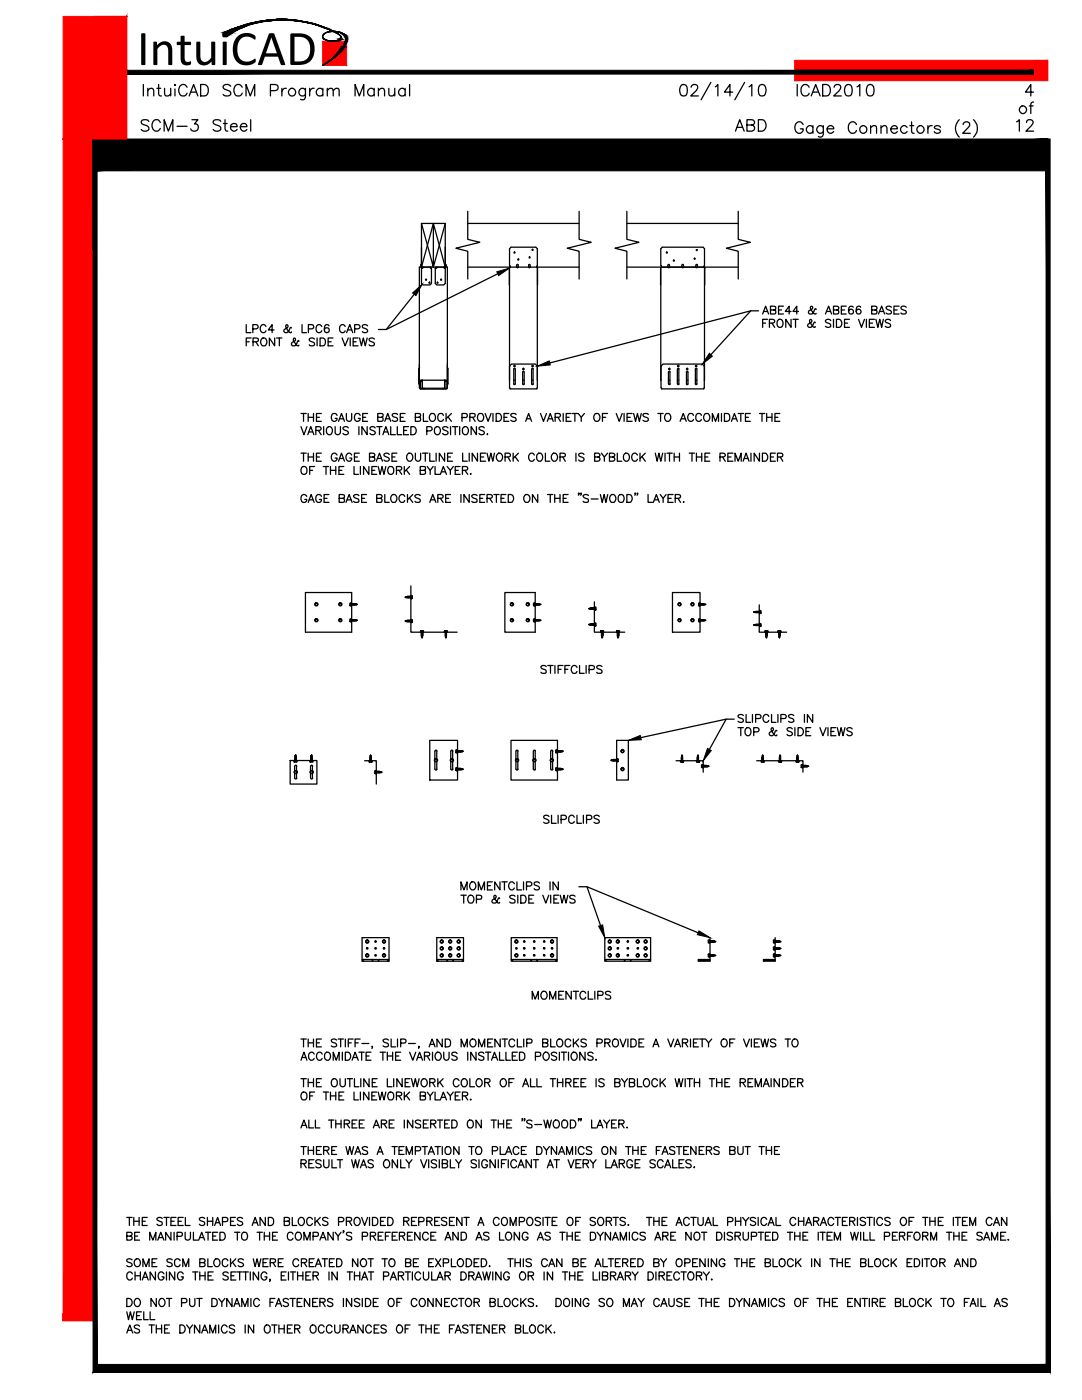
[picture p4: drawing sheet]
<svg xmlns="http://www.w3.org/2000/svg" width="216mm" height="279mm" viewBox="0 0 216 279" stroke-linecap="round" stroke-linejoin="round" font-family="sans-serif">
<defs><g id="words">
<text font-size="10" x="27.3" y="13">IntuiCAD</text>
</g></defs>
<!-- layer: S-WOOD -->
<g fill="none" stroke="#000" stroke-width=".25">
<path d="M84.1 49.3v4h2M84.1 52.7l-.2 .2a.41 .41 0 0 0 .5 .5M84.2 53.6h-.1v3l.3 .3h1.4l.3-.3v-3h-.1M84.4 53.3l-.1 .2M85.9 53.3l.1 .2M87 53.6h-.1v3l.3 .3h1.3l.3-.3v-3h-.1M87.2 53.3l-.2 .2M88.6 53.3l.1 .2M88.8 49.3v4h-1.9M88.9 52.7l.1 .4M89.1 53.1l-.2 .3h-.3M101.6 56.9l.1-3.5 5.3-.1 .3 .2v3.4"/>
<path d="M101.7 53v-3.4l.3-.3h4.9l.3 .3v3.4M101.7 53l.1 .2M101.8 53.2v.1M103.1 52.9v.4M103.1 52.9l.3-.1v.5M103.1 53.3l.2 .1 .1-.1M105.5 53.3l.1 .1 .2-.1M105.5 53.3v-.4l.1-.1 .2 .1v.4M107.2 53l-.1 .3M131.9 53v-3.4l.3-.3h8.1l.3 .3v3.4l-.2 .2 .3 .3M131.9 53l.1 .2M132 53.2l-.1 .1"/>
<path d="M133.3 52.9v.4M133.3 53.3l.1 .1 .2-.1M133.3 52.9l.2-.1 .1 .5M136 52.9v.4M136.1 53.3l.1 .1 .2-.1M136.1 52.9l.2-.1 .1 .5M138.8 52.9v.4M138.9 53.3l.1 .1 .2-.1M139.1 52.9v.4M139.2 52.9l-.2-.1-.1 .1M140.4 53.3h-8.4l-.2 .2v3.4M140.6 53.5v3.4"/>
<path d="M83.6 73.6v3M83.6 76.6l.1 .1M83.7 72.7v4.7M83.7 77.4l.2 .2M83.7 73.4l-.1 .2M83.9 77.7h5.2M83.9 76.1h.4M84.2 76l-.1 .1M84.3 75.9h4.4v1.6M84.3 75.9v1.6M84.3 75.9l-.4 .2v1.4h5.1v-1.5M84.6 77.5v.2"/>
<path d="M88.4 77.5v.2M88.7 76h.1M88.7 76.1h.3M88.7 75.9l.4 .1M88.8 76l.1 .1M89.3 73.4l.1 .2v3l-.1 .1M89.3 72.7v4.7l-.2 .2M101.7 77.4v-4.3l.4-.4h4.7l.4 .4v4.3M101.7 77.4l.1 .2 5.3-.1M102.5 73.7v2.9l.2 .2 .1-.2v-2.9M102.8 73.7l-.1-.2-.2 .2M104.3 74.3v2.3l.1 .2 .2-.2v-2.3"/>
<path d="M104.6 74.2l-.2-.1-.1 .1M106.1 73.7v2.9M106.4 73.7v2.9M106.4 76.6l-.1 .2-.2-.2M106.4 73.7l-.1-.2-.2 .2M107.2 77.4l-.1 .1M133.4 74.3v2.3M133.4 76.6l.2 .2 .1-.2M133.7 74.3v2.3M133.7 74.2l-.1-.1-.2 .1M135.2 73.7v2.9M135.2 76.6l.1 .2 .2-.2"/>
<path d="M135.5 73.7v2.9M135.5 73.7l-.2-.2-.1 .2M137 74.3v2.3l.1 .2 .2-.2v-2.3M137.3 74.2l-.2-.1-.1 .1M138.8 73.7v2.9l.1 .2 .1-.2 .1-2.9M139.1 73.7l-.2-.2-.1 .2M140.6 77.4l-.2 .2h-8.4l-.1-.2v-4.3l.4-.4h7.9l.3 .4v4.3M60.9 118.3h9.3v7.9h-9.3zM82 116.9v9.3h9.2M100.7 118.3h6.1v7.9h-6.1zM134.2 118.3h5.5v7.9h-5.5zM118.6 120.1v6.1h6.1"/>
<path d="M151.5 120.7v5.5h5.5M57.9 151.8h5.3v4.7h-5.3zM58.8 152.9v1M58.8 154.4v.9M58.8 155.3l.2 .2 .2-.2M59.2 152.9v1M59.2 154.4v.9M59.2 152.9l-.2-.2-.2 .2M62 152.9v1M62 154.4v.9M62 155.3l.2 .2 .2-.2M62.3 152.9v1"/>
<path d="M62.3 154.4v.9M62.4 152.9l-.2-.2-.2 .2M72.8 151.8h2.3v4.7M85.8 147.8h5.5v7.9h-5.5zM86.8 149.9v1.5M86.8 152v1.5M86.8 153.5l.2 .2 .2-.2M87.2 149.9v1.5M87.2 152v1.5M87.2 149.9l-.2-.2-.2 .2M89.9 149.9v1.5M89.9 152v1.5"/>
<path d="M90 153.5l.2 .2 .2-.2M90.3 149.9v1.5M90.3 152v1.5M90.4 149.9l-.2-.2-.2 .2M102 147.8h9.2v7.9h-9.2zM102.9 152l.1 1.5 .2 .2 .2-.2M103.3 149.9v1.5M103.3 152v1.5M103.4 149.9l-.2-.2-.2 .2-.1 1.5M106.4 149.9v1.5M106.4 152v1.5M106.5 153.5l.1 .2 .2-.2"/>
<path d="M106.8 149.9v1.5M106.8 152v1.5M106.8 149.9l-.2-.2-.1 .2M109.9 149.9v1.5M109.9 152v1.5M109.9 153.5l.2 .2 .2-.2M110.3 149.9v1.5M110.3 152v1.5M110.3 149.9l-.2-.2-.2 .2M123 147.8h2.4v7.9h-2.4zM134.9 151.8h5.4v2.3M151 151.8h9.2v2.3"/>
<path d="M72.2 187.1h5.4v4.7l-.2-.1-.1 .1h-1.7v-.1l-.2 .1h-.9l-.2-.1-.1 .1h-1.6l-.1-.1-.3 .1zM72.2 191.5h5.4M87.2 187.1h5.3v4.7l-.2-.1-.1 .1h-1.7l-.1-.1-.1 .1h-.9l-.2-.1-.1 .1h-1.7l-.1-.1-.1 .1zM87.2 191.5h5.3M102 187.1h9.2v4.7l-.3-.1v.1h-3.6l-.1-.1-.2 .1h-.9l-.1-.1-.1 .1h-3.6l-.1-.1-.2 .1zM102 191.5h9.2M120.7 187.1h9.1v4.7l-.2-.1-.1 .1h-3.5l-.2-.1-.1 .1h-1v-.1l-.2 .1h-3.5l-.1-.1-.2 .1zM120.7 191.5h9.1M139.3 191.7h2.4M141.7 187.1v4.7h-2.4v-.3h2.4M152.3 191.7h2.4M154.7 187.1v4.7h-2.4v-.3h2.4"/>
<circle cx="85" cy="55.8" r=".11"/>
<circle cx="85.7" cy="56.4" r=".11"/>
<circle cx="87.3" cy="56.4" r=".11"/>
<circle cx="88" cy="55.8" r=".11"/>
<circle cx="102.7" cy="50.4" r=".11"/>
<circle cx="103.4" cy="51.8" r=".11"/>
<circle cx="105.7" cy="51.4" r=".11"/>
<circle cx="106.3" cy="49.9" r=".11"/>
<circle cx="133.1" cy="50.4" r=".11"/>
<circle cx="134.5" cy="52" r=".11"/>
<circle cx="138.6" cy="51.6" r=".11"/>
<circle cx="139" cy="49.9" r=".11"/>
<circle cx="102.7" cy="73.1" r=".15"/>
<circle cx="104.4" cy="73.7" r=".15"/>
<circle cx="106.3" cy="73.1" r=".15"/>
<circle cx="133.6" cy="73.7" r=".15"/>
<circle cx="135.3" cy="73.1" r=".15"/>
<circle cx="137.1" cy="73.7" r=".15"/>
<circle cx="138.9" cy="73.1" r=".15"/>
<circle cx="73.3" cy="189.3" r=".15"/>
<circle cx="74.9" cy="187.9" r=".15"/>
<circle cx="74.9" cy="189.3" r=".15"/>
<circle cx="74.9" cy="190.7" r=".15"/>
<circle cx="76.6" cy="189.3" r=".15"/>
<circle cx="103" cy="189.3" r=".15"/>
<circle cx="104.6" cy="187.9" r=".15"/>
<circle cx="104.6" cy="189.3" r=".15"/>
<circle cx="104.6" cy="190.7" r=".15"/>
<circle cx="106.6" cy="187.9" r=".15"/>
<circle cx="106.6" cy="189.3" r=".15"/>
<circle cx="106.6" cy="190.7" r=".15"/>
<circle cx="108.6" cy="187.9" r=".15"/>
<circle cx="108.6" cy="190.7" r=".15"/>
<circle cx="108.6" cy="189.3" r=".15"/>
<circle cx="110.2" cy="189.3" r=".15"/>
<circle cx="123.3" cy="189.3" r=".15"/>
<circle cx="125.3" cy="189.3" r=".15"/>
<circle cx="125.3" cy="190.7" r=".15"/>
<circle cx="125.3" cy="187.9" r=".15"/>
<circle cx="127.3" cy="189.3" r=".15"/>
</g>
<!-- layer: S-ABLT -->
<g fill="none" stroke="#000" stroke-width=".25">
<path d="M80.8 119.2h.3M81.1 119.1v.2M81.3 119v.3zM81.4 119v.3zM81.6 119l-.1 .3zM81.7 119l-.1 .3zM81.8 119v.3zM81.9 119v.3zM82 118.8v.7M82.1 118.9h.2v.5h-.2zM82.1 119.3h.2M82.3 119.1l-1.5 .1 1.2 .1"/>
<path d="M63 120.4h.2l.2 .2-.2 .2h-.2l-.1-.2zM63 123.5h.2l.2 .3-.2 .2h-.2l-.1-.2zM67.8 120.4h.2l.1 .2-.1 .2h-.2l-.2-.2zM67.8 123.5h.2l.1 .3-.1 .2h-.2l-.2-.2zM69.8 120.4h.2v.5h-.2zM69.8 123.5h.2v.6h-.2zM69.8 120.5h.2M69.8 120.7h.2M69.8 123.7h.2M69.8 123.9h.2M70.1 120.3v.7M70.1 120.5l1.2 .1-.2 .1"/>
<path d="M70.1 123.5v.6M70.1 123.7l1.2 .1-.2 .1M70.1 120.7h1M70.1 123.9h1M70.2 120.5l.1 .2zM70.2 123.7l.1 .2zM70.3 120.5l.1 .2zM70.3 123.7l.1 .2zM70.4 120.5l.1 .2zM70.4 123.7l.1 .2zM70.6 120.5v.2zM70.6 123.7v.2z"/>
<path d="M70.7 120.5v.2zM70.7 123.7v.2zM70.8 120.5l.1 .2zM70.8 123.7l.1 .2zM71.1 120.6h.2M71.1 123.8h.2M71.1 120.6v.1M71.1 123.8v.1M80.8 123.9h.3M81.1 123.9v.1M81.3 123.8v.3zM81.4 123.8v.3z"/>
<path d="M81.5 123.8v.3zM81.6 123.8v.3zM81.8 123.8v.3zM81.9 123.8v.3zM82 123.6v.7M82 123.8l-1.2 .1 .2 .2h1.3M82.1 123.7h.2v.5h-.2zM82.1 123.8h.2M83.9 126.1h.6M83.9 125.9h.6v.2h-.6zM84.1 126.9l.3-.1zM84.1 126.8l.3-.1z"/>
<path d="M84.1 126.6h.3zM84.1 126.5h.3zM84.1 126.4l.3-.1zM84.1 126.3l.3-.1zM84.1 125.9v.2M84.1 126.1v1l.1 .2 .1-.5M84.2 127.1v.2M84.3 127.1h-.2M84.3 126.1v.6M84.4 125.9v.2M88.6 126.1h.7M88.7 125.9h.6v.2h-.6z"/>
<path d="M88.8 126.9l.3-.1zM88.8 126.8l.3-.1zM88.8 126.6h.3zM88.8 126.5h.3zM88.8 126.4l.3-.1zM88.8 126.3l.3-.1zM88.8 125.9v.2M88.9 126.1l.1 1.2 .1-.5M89 127.1v.2M89 127.1h-.1M89.1 126.1v.6M89.1 125.9v.2"/>
<path d="M102 120.4h.3l.1 .2-.1 .2h-.3l-.2-.2zM102 123.5h.3l.1 .3-.1 .2h-.3l-.2-.2zM105.1 120.4h.3l.2 .2-.2 .2h-.3l-.1-.2zM105.1 123.5h.3l.2 .3-.2 .2h-.3l-.1-.2zM106.5 120.4h.2v.5h-.2zM106.5 123.5h.2v.6h-.2zM106.5 120.5h.2M106.5 120.7h.2M106.5 123.7h.2M106.5 123.9h.2M106.8 120.5h.1M106.8 120.3v.7"/>
<path d="M106.8 123.7h.1M106.8 123.5v.6M106.8 120.7h.9M106.8 123.9h.9M106.8 120.5l.1 .2zM106.8 123.7l.1 .2zM107 120.5l.9 .1-.2 .1M107 120.5v.2zM107 123.7l.9 .1-.2 .1M107 123.7v.2zM107 120.5l.1 .2zM107 123.7l.1 .2z"/>
<path d="M107.2 120.5l.1 .2zM107.2 123.7l.1 .2zM107.3 120.5l.1 .2zM107.3 123.7l.1 .2zM107.4 120.5l.1 .2zM107.4 123.7l.1 .2zM107.7 120.6h.2M107.7 123.8h.2M107.7 120.6v.1M107.7 123.8v.1M117.5 124.6h.2M117.5 121.5h.2"/>
<path d="M117.7 124.6v.1M117.7 121.4v.2M117.9 124.6h-.4l1.1 .1M117.9 124.5v.3zM117.9 121.4l-.4 .1 1.1 .1M117.9 121.3v.3zM118 124.6h.1M118 121.4h.1M118.1 124.5l-.1 .3zM118.1 121.3l-.1 .3zM118.2 124.5l-.1 .3zM118.2 121.3l-.1 .3z"/>
<path d="M118.2 124.6h.4M118.2 121.4h.4M118.3 124.5v.3zM118.3 121.3v.3zM118.4 124.5v.3zM118.4 121.3v.3zM118.6 124.5l-.1 .3zM118.6 121.3l-.1 .3zM118.6 124.3v.7M118.6 121.1v.7M118.7 124.3h.2v.6h-.2zM118.7 121.2h.2v.5h-.2z"/>
<path d="M118.7 124.5h.2M118.7 124.8h.2M118.7 121.3h.2M118.7 121.6h.2M119.8 126.1h.7M119.9 125.9h.5v.2h-.5zM120 125.9l.1 1.4 .2-.5M120 126.9l.3-.1zM120 126.8l.3-.1zM120 126.6h.3zM120 126.5h.3zM120 126.4l.3-.1z"/>
<path d="M120 126.3l.3-.1zM120.1 127.1v.2M120.2 127.1h-.2M120.3 125.9v.8M123 126.1h.6M123 125.9h.6v.2h-.6zM123.2 126.9l.3-.1zM123.2 126.8l.3-.1zM123.2 126.6h.3zM123.2 126.5h.3zM123.2 126.4l.3-.1zM123.2 126.3l.3-.1z"/>
<path d="M123.2 125.9v.2M123.2 126.1l.1 1.2 .1-.5M123.3 127.1v.2M123.3 127.1h-.1M123.4 125.9v.8M135.5 123.5h.2l.1 .3-.1 .2h-.2l-.2-.2zM135.5 120.4h.2l.1 .2-.1 .2h-.2l-.2-.2zM138 120.4h.3l.1 .2-.1 .2h-.3l-.1-.2zM138 123.5h.3l.1 .3-.1 .2h-.3l-.1-.2zM139.4 120.4h.2v.5h-.2zM139.4 123.5h.2v.6h-.2zM139.4 120.5h.2"/>
<path d="M139.4 120.7h.2M139.4 123.7h.2M139.4 123.9h.2M139.6 120.3v.7M139.6 123.5v.6M139.6 120.7h1M139.6 120.5h.5M139.6 123.9h1M139.6 123.7h.5M139.7 120.5l.1 .2zM139.7 123.7l.1 .2zM139.9 120.5v.2z"/>
<path d="M139.9 123.7v.2zM140 120.5v.2zM140 123.7v.2zM140.1 120.5l.1 .2zM140.1 123.7l.1 .2zM140.2 120.5h.1M140.2 123.7h.1M140.2 120.5l.1 .2zM140.2 123.7l.1 .2zM140.3 120.5l.1 .2zM140.3 123.7l.1 .2zM140.4 120.5l.4 .1-.2 .1"/>
<path d="M140.4 123.7l.4 .1-.2 .1M140.6 120.6h.2M140.6 123.8h.2M140.6 120.6v.1M140.6 123.8v.1M150.4 124.7h.2M150.4 122.1h.2M150.6 124.7v.1M150.6 122.1v.1M150.8 124.6v.3zM150.8 122.1v.2zM150.9 124.6v.3z"/>
<path d="M151 122l-.1 .3zM151.1 124.6l-.1 .3zM151.1 122l-.1 .3zM151.2 124.6v.3zM151.2 122v.3zM151.3 124.6v.3zM151.3 122v.3zM151.5 124.6l-.1 .3zM151.5 122l-.1 .3zM151.5 124.6l-1.1 .1 1.1 .1M151.5 124.4v.7M151.5 122.1h-1.1l1.1 .1"/>
<path d="M151.5 121.8v.7M151.6 124.5h.2v.5h-.2zM151.6 121.9h.2v.5h-.2zM151.6 124.6h.2M151.6 124.9h.2M151.6 122h.2M151.6 122.3h.2M152.6 126.1h.7M152.7 125.9h.5v.2h-.5zM152.8 126.9l.3-.1zM152.8 126.8l.3-.1zM152.8 126.6h.3z"/>
<path d="M152.8 126.5h.3zM152.8 126.4l.3-.1zM152.8 126.3l.3-.1zM152.8 125.9v.2M152.9 126.1v1.2l.1-.5M152.9 127.1v.2M153 127.1h-.1M153.1 125.9l-.1 .8M155.2 126.1h.7M155.3 125.9h.5v.2h-.5zM155.4 126.9l.3-.1zM155.4 126.8l.3-.1z"/>
<path d="M155.4 126.6h.3zM155.4 126.5h.3zM155.4 126.4l.3-.1zM155.4 126.3l.3-.1zM155.4 125.9v.2M155.4 126.1l.1 1.2 .1-.5M155.5 127.1v.2M155.6 127.1h-.2M155.6 126.1v.6M155.6 125.9v.2M58.7 151.8h.6M58.7 151.9h.6v.2h-.6z"/>
<path d="M58.8 153.9h.3l.2 .2-.2 .2h-.3l-.1-.2zM58.8 151.1h.3zM58.8 151.2h.3zM58.8 151.3l.3 .1zM58.8 151.4l.3 .1zM58.8 151.7h.3zM58.8 151.9v.2M58.9 151.8v-1l.1-.2 .1 1.2M58.9 151.5l.2 .1zM59 150.6v.3l-.1-.1M59.1 151.9v.2M61.8 151.8h.7"/>
<path d="M61.9 151.9h.5v.2h-.5zM62 153.9h.3l.1 .2-.1 .2h-.3l-.1-.2zM62 151.1h.3zM62 151.2h.3zM62 151.3l.3 .1zM62 151.4l.3 .1zM62 151.7h.3zM62 151.9v.2M62 151.8v-1l.2-.2 .1 1.2M62 151.5l.3 .1zM62.2 150.6v.3l-.2-.1M62.3 151.9v.2"/>
<path d="M73.6 151.9h.7M73.7 151.9h.5v.2h-.5zM73.8 151.1h.3zM73.8 151.4h.3zM73.8 151.5h.3zM73.8 151.6l.3 .1zM73.8 151.7l.3 .1zM73.8 151.9v.2M73.9 150.9h.1M73.9 150.8v-.1l.2 .1v1.1M73.9 151.2l.2 .1zM73.9 150.8v1.1"/>
<path d="M73.9 150.7v.2M74.1 151.9v.2M74.8 153.8h.2v.6h-.2zM74.8 154h.2M74.8 154.2h.2M75 153.8v.6M75 154l1.2 .1-1.2 .1M75.1 153.9l.1 .3zM75.3 153.9v.3zM75.4 153.9v.3zM75.5 153.9l.1 .3zM75.6 153.9l.1 .3z"/>
<path d="M75.8 153.9v.3zM76 154.1h.2M76 154.1v.1M86.8 151.5h.3l.1 .2-.1 .2h-.3l-.1-.2zM90 151.5h.3l.1 .2-.1 .2h-.3l-.1-.2zM91 149.7h.2v.5h-.2zM91 153.2h.2v.6h-.2zM91 153.4h1.2l.2 .1-1.2 .1M91 149.8h.2M91 150.1h.2M91 153.6h.2M91.2 149.6v.7"/>
<path d="M91.2 149.8l1.2 .1-.2 .1h-1M91.2 153.2v.7M91.3 149.8l.1 .3zM91.3 153.3l.1 .3zM91.4 149.8l.1 .3zM91.4 153.3l.1 .3zM91.6 149.8v.3zM91.6 153.3v.3zM91.7 149.8v.3zM91.7 153.3v.3zM91.8 149.8v.3zM91.8 153.3v.3z"/>
<path d="M91.9 149.8l.1 .3zM91.9 153.3l.1 .3zM92.2 149.9h.2M92.2 149.9v.1M92.4 153.5h-.2v.1M103 151.5h.3l.1 .2-.1 .2h-.3l-.1-.2zM106.5 151.5h.3l.1 .2-.1 .2h-.3l-.2-.2zM110 151.5h.2l.1 .2-.1 .2h-.2l-.2-.2zM110.9 149.7h.2v.5h-.2zM110.9 149.8h.2M110.9 150.1h.2M110.9 153.4h.2"/>
<path d="M110.9 153.6h.2M111.1 153.2h-.2v.6h.2M111.2 149.6v.7M111.2 149.8l1.2 .1-1 .1M111.2 153.2v.7M111.2 153.4h1l.2 .1-1 .1M111.2 150h.1M111.2 153.6h.1M111.3 149.8v.3zM111.3 153.3v.3zM111.4 149.8v.3zM111.4 153.3v.3z"/>
<path d="M111.5 149.8l.1 .3zM111.5 153.3l.1 .3zM111.6 149.8l.1 .3zM111.6 153.3l.1 .3zM111.7 149.8l.1 .3zM111.7 153.3l.1 .3zM111.9 149.8v.3zM111.9 153.3v.3zM112.1 149.9h.3M112.1 149.9v.1M112.4 153.5h-.3v.1M121.9 151.7h.2"/>
<path d="M122.1 151.7v.1M122.3 151.6v.3zM122.5 151.6v.3zM122.6 151.6v.3zM122.7 151.6v.3zM122.8 151.6v.3zM123 151.6v.3zM123.1 151.4v.6M123.1 151.6h-1l-.2 .1 1.2 .1M123.1 152h.1M123.1 151.4h.2v.6h-.2zM123.1 151.6h.2"/>
<path d="M123.1 151.9h.2M124.1 149.7h.2l.1 .2-.1 .3h-.2l-.2-.3zM124.1 153.3h.2l.1 .2-.1 .2h-.2l-.2-.2zM135.7 151.9h.7M135.8 151.9h.5v.2h-.5zM136 151.1h.2zM136 151.3l.2-.1zM136 151.4h.2zM136 151.5h.2zM136 151.7l.2-.1zM136 151.8l.2-.1zM136.1 150.7v.2"/>
<path d="M136.1 150.9h.1M136.2 151.9l-.1-1.2-.1 1.4M136.2 151.9v.2M138.9 151.9h.7M139 151.9h.5v.2h-.5zM139.1 151.1h.3zM139.1 151.3l.3-.1zM139.1 151.4h.3zM139.1 151.5h.3zM139.1 151.7l.3-.1zM139.1 151.8l.3-.1zM139.1 151.9v.2"/>
<path d="M139.2 151.9l.1-1.2v1.2M139.3 150.7v.2M139.3 150.9h.1M139.4 151.9v.2M140 152.6h.2v.6h-.2zM140 152.8h.2M140 153h.2M140.3 152.6v.6M140.3 152.8h1l.2 .1-1.2 .1M140.3 152.8l.1 .2zM140.5 152.8v.2zM140.6 152.8l.1 .2z"/>
<path d="M140.7 152.8l.1 .2zM140.8 152.8l.1 .2zM141 152.8v.2zM141.2 152.9h.3M141.2 152.9v.1M151.8 151.9h.7M151.9 151.9h.5v.2h-.5zM152 151.1h.3zM152 151.3l.3-.1zM152 151.4h.3zM152 151.5h.3zM152 151.7l.3-.1z"/>
<path d="M152 151.8l.3-.1zM152 151.9v.2M152.1 151.9l.1-1.2 .1 1.2M152.2 150.9h.1M152.2 150.7v.2M152.3 151.9v.2M155.3 151.9h.7M155.4 151.9h.5v.2h-.5zM155.5 151.1h.3zM155.5 151.3l.3-.1zM155.5 151.4h.3zM155.5 151.5h.3z"/>
<path d="M155.5 151.7l.3-.1zM155.5 151.8l.3-.1zM155.6 150.7v.2M155.6 150.9h.2M155.7 151.9l-.1-1.2-.1 1.4M155.8 151.9v.2M158.8 151.9h.7M158.9 151.9h.5v.2h-.5zM159 151.1h.2zM159 151.3l.2-.1zM159 151.4h.2zM159 151.5h.2z"/>
<path d="M159 151.7l.2-.1zM159 151.8l.2-.1zM159 151.9v.2M159 151.9l.1-1.2 .1 1.2M159.1 150.7v.2M159.1 150.9h.1M159.2 151.9v.2M159.9 152.6h.2v.6h-.2zM159.9 152.8h.2M159.9 153h.2M160.2 152.8h.1M160.2 152.6v.6"/>
<path d="M160.2 153h.3M160.3 152.8v.2zM160.4 152.8l1 .1-.3 .1M160.4 152.8v.2zM160.5 152.8l.1 .2zM160.6 153h.5M160.6 152.8l.1 .2zM160.8 152.8v.2zM160.9 152.8v.2zM161.1 152.9h.3M161.1 152.9v.1M73.1 187.7h.3l.1 .2-.1 .2h-.3l-.1-.2z"/>
<path d="M73.1 190.5h.3l.1 .2-.1 .2h-.3l-.1-.2zM76.5 187.7h.2l.2 .2-.2 .2h-.2l-.1-.2zM76.5 190.5h.2l.2 .2-.2 .2h-.2l-.1-.2zM88 187.7h.3l.1 .2-.1 .2h-.3l-.1-.2zM88 190.5h.3l.1 .2-.1 .2h-.3l-.1-.2zM88 189.1h.3l.1 .2-.1 .2h-.3l-.1-.2zM89.7 187.7h.2l.2 .2-.2 .2h-.2l-.1-.2zM89.7 190.5h.2l.2 .2-.2 .2h-.2l-.1-.2zM89.7 189.1h.2l.2 .2-.2 .2h-.2l-.1-.2zM91.4 187.7h.2l.2 .2-.2 .2h-.2l-.2-.2zM91.4 190.5h.2l.2 .2-.2 .2h-.2l-.2-.2zM91.4 189.1h.2l.2 .2-.2 .2h-.2l-.2-.2z"/>
<path d="M102.9 187.7h.3l.1 .2-.1 .2h-.3l-.2-.2zM102.9 190.5h.3l.1 .2-.1 .2h-.3l-.2-.2zM110 187.7h.3l.1 .2-.1 .2h-.3l-.1-.2zM110 190.5h.3l.1 .2-.1 .2h-.3l-.1-.2zM121.5 187.7h.3l.1 .2-.1 .2h-.3l-.1-.2zM121.5 190.5h.3l.1 .2-.1 .2h-.3l-.1-.2zM121.5 189.1h.3l.1 .2-.1 .2h-.3l-.1-.2zM123.1 187.7h.3l.1 .2-.1 .2h-.3l-.1-.2zM123.1 190.5h.3l.1 .2-.1 .2h-.3l-.1-.2zM127.1 187.7h.3l.1 .2-.1 .2h-.3l-.2-.2zM127.1 190.5h.3l.1 .2-.1 .2h-.3l-.2-.2zM128.7 187.7h.2l.2 .2-.2 .2h-.2l-.1-.2z"/>
<path d="M128.7 190.5h.2l.2 .2-.2 .2h-.2l-.1-.2zM128.7 189.1h.2l.2 .2-.2 .2h-.2l-.1-.2zM141.3 187.6h.2v.6h-.2zM141.3 190.4h.2v.6h-.2zM141.3 188.1h.2M141.3 187.8h.2M141.3 190.8h.2M141.3 190.6h.2M141.6 187.6v.6M141.6 187.8h1l.2 .1-1.2 .1M141.6 190.3v.7M141.6 190.6l1.2 .1-1.2 .1"/>
<path d="M141.8 187.8l-.1 .3zM141.8 190.6l-.1 .3zM141.9 187.8l-.1 .3zM141.9 190.6l-.1 .3zM142 187.8l-.1 .3zM142 190.6l-.1 .3zM142.1 187.8v.3zM142.1 190.6v.3zM142.2 187.8v.3zM142.2 190.6v.3zM142.4 187.8l-.1 .3zM142.4 190.6l-.1 .3z"/>
<path d="M142.6 187.9h.2M142.6 187.8v.1M142.6 190.6l-.1 .1h.3M154.3 189h.2v.6h-.2zM154.3 187.6h.2v.6h-.2zM154.3 190.4h.2v.6h-.2zM154.3 188.1h.2M154.3 187.8h.2M154.3 190.8h.2M154.3 190.6h.2M154.3 189.5h.2M154.3 189.2h.2"/>
<path d="M154.6 189v.6M154.6 189.2l1.2 .1-.2 .1h-1M154.6 187.6v.6M154.6 187.8h1l.2 .1-1.2 .1M154.6 190.3v.7M154.6 190.6l1.2 .1-1.2 .1M154.8 189.2l-.1 .3zM154.8 187.8l-.1 .3zM154.8 190.6l-.1 .3zM154.9 189.2l-.1 .3zM154.9 187.8l-.1 .3zM154.9 190.6l-.1 .3z"/>
<path d="M155 189.2v.3zM155 187.8v.3zM155 190.6v.3zM155.1 189.2v.3zM155.1 187.8v.3zM155.1 190.6v.3zM155.3 189.2l-.1 .3zM155.3 187.8l-.1 .3zM155.3 190.6l-.1 .3zM155.4 189.2l-.1 .3zM155.4 187.8l-.1 .3zM155.4 190.6l-.1 .3z"/>
<path d="M155.6 187.9h.2M155.6 190.7h.2M155.6 189.3h.2M155.6 189.2v.1M155.6 187.8v.1M155.6 190.6v.1"/>
<circle cx="63.1" cy="123.8" r=".32"/>
<circle cx="63.1" cy="120.6" r=".32"/>
<circle cx="67.9" cy="123.8" r=".32"/>
<circle cx="67.9" cy="120.6" r=".32"/>
<circle cx="102.2" cy="123.8" r=".32"/>
<circle cx="102.2" cy="120.6" r=".32"/>
<circle cx="105.3" cy="120.6" r=".32"/>
<circle cx="105.3" cy="123.8" r=".32"/>
<circle cx="135.6" cy="120.6" r=".32"/>
<circle cx="135.6" cy="123.8" r=".32"/>
<circle cx="138.2" cy="120.6" r=".32"/>
<circle cx="138.2" cy="123.8" r=".32"/>
<circle cx="59" cy="154.1" r=".32"/>
<circle cx="62.2" cy="154.1" r=".32"/>
<circle cx="87" cy="151.7" r=".32"/>
<circle cx="90.2" cy="151.7" r=".32"/>
<circle cx="103.2" cy="151.7" r=".32"/>
<circle cx="106.6" cy="151.7" r=".32"/>
<circle cx="110.1" cy="151.7" r=".32"/>
<circle cx="124.2" cy="153.5" r=".32"/>
<circle cx="124.2" cy="149.9" r=".32"/>
<circle cx="73.3" cy="190.7" r=".32"/>
<circle cx="73.3" cy="187.9" r=".32"/>
<circle cx="76.6" cy="187.9" r=".32"/>
<circle cx="76.6" cy="190.7" r=".32"/>
<circle cx="88.1" cy="189.3" r=".32"/>
<circle cx="88.1" cy="190.7" r=".32"/>
<circle cx="88.1" cy="187.9" r=".32"/>
<circle cx="89.8" cy="190.7" r=".32"/>
<circle cx="89.8" cy="187.9" r=".32"/>
<circle cx="89.8" cy="189.3" r=".32"/>
<circle cx="91.5" cy="187.9" r=".32"/>
<circle cx="91.5" cy="190.7" r=".32"/>
<circle cx="91.5" cy="189.3" r=".32"/>
<circle cx="103" cy="187.9" r=".32"/>
<circle cx="103" cy="190.7" r=".32"/>
<circle cx="110.2" cy="190.7" r=".32"/>
<circle cx="110.2" cy="187.9" r=".32"/>
<circle cx="121.7" cy="190.7" r=".32"/>
<circle cx="121.7" cy="187.9" r=".32"/>
<circle cx="121.7" cy="189.3" r=".32"/>
<circle cx="123.3" cy="190.7" r=".32"/>
<circle cx="123.3" cy="187.9" r=".32"/>
<circle cx="127.3" cy="190.7" r=".32"/>
<circle cx="127.3" cy="187.9" r=".32"/>
<circle cx="128.8" cy="189.3" r=".32"/>
<circle cx="128.8" cy="190.7" r=".32"/>
<circle cx="128.8" cy="187.9" r=".32"/>
</g>
<!-- layer: S-HTCH -->
<g fill="none" stroke="#000" stroke-width=".25">
<path d="M84 53.3h-.3v22.6h.6M84.1 44.6l2.4 8.7v-8.7l2.3 8.7M84.1 44.6h4.7v8.7h-4.7zM86.5 44.6l-2.4 8.7M88.8 44.6l-2.3 8.7M88.9 53.3h.4v22.6h-.6M93.3 42.2v5.6l2.4 .6-4.7 1.1 2.3 .6v5.6M93.3 53.3h8.5M93.3 44.6h22.3M101.7 53.4v22.5M103.1 53.3h.3M105.5 53.3h.3"/>
<path d="M107 53.3h8.6M107.2 53.4v22.5M115.6 42.2v5.6l2.4 .6-4.8 1.1 2.4 .6v5.6M125.1 42.2v5.6l2.4 .6-4.8 1.1 2.4 .6v5.6M125.1 53.3h22.2M125.1 44.6h22.2M131.9 53.4v22.5M140.6 53.4l-.1 22.5M147.3 42.2v5.6l2.4 .6-4.8 1.1 2.4 .6v5.6M102.5 75.9h.3M104.3 75.9h.3M106.1 75.9h.3"/>
<path d="M133.4 75.9h.3M135.2 75.9h.3M137 75.9h.3M138.8 75.9h.3"/>
</g>
<!-- layer: S-TEXT -->
<g fill="none" stroke="#000" stroke-width=".25">
<path d="M82.7 58.7l-5.6 7.1M99.3 54.6l-22.2 11.2h-1.6M49.1 64.8v1.6h1M49.1 68.2h.6M50.1 67.5h-1v1.5M50.4 65.6l.9-.1 .2-.2-.1-.3-.3-.2h-.7v1.6M50.5 68.2l.9-.1 .1-.5-1-.1v1.5M51 68.2l.5 .8M52.3 67.5a.75 .75 0 0 1 1 .8 .75 .75 0 0 1-1 .7l-.3-.6v-.4zM53.1 65.2a.59 .59 0 0 0-.7-.4 .59 .59 0 0 0-.5 .6v.4a.59 .59 0 0 0 .5 .6 .59 .59 0 0 0 .7-.4M54.7 65.8h-1.2l.8-1v1.6M54.8 67.5v1.5l-1.1-1.5v1.5"/>
<path d="M55.2 67.5h1M55.7 67.5v1.5M58.2 65.5l-.2-.2-.3 .6a.56 .56 0 0 1-.5 .5 .56 .56 0 0 1-.6-.3l.1-.3 .7-.5a.33 .33 0 0 0-.2-.5l-.2 .2 .2 .6 .7 .8 .3-.2M59.6 68.1v-.1h-.2l-.2 .6a.53 .53 0 0 1-.5 .5 .53 .53 0 0 1-.5-.5l.1-.3 .6-.3v-.5h-.2l-.2 .2a1.66 1.66 0 0 0 1.1 1.3v-.1M60.3 64.8v1.6h.9M61.5 65.6l1-.1 .1-.2-.1-.4-1-.1v1.6M62.8 67.7a.6 .6 0 0 0-1.1 .1l.1 .2 .8 .3 .2 .3v.2l-.4 .2h-.6l-.1-.2M63.3 67.5v1.5M63.9 67.5h.5a.84 .84 0 0 1 .5 .7 .84 .84 0 0 1-.5 .8h-.5zM64.2 65.2a.59 .59 0 0 0-.7-.4 .59 .59 0 0 0-.4 .6v.4a.59 .59 0 0 0 .4 .6 .59 .59 0 0 0 .7-.4M65.5 68.2h.6M65.6 65a.49 .49 0 0 0-.7-.1 .93 .93 0 0 0 .4 1.5 .5 .5 0 0 0 .4-.5 .5 .5 0 0 0-.5-.5 .5 .5 0 0 0-.5 .4"/>
<path d="M66.4 67.5h-.9v1.5h.9M68.3 67.5l.6 1.5 .6-1.5M68.9 65.2a.57 .57 0 0 0-.7-.4 .57 .57 0 0 0-.4 .6 .69 .69 0 0 0 .7 1l.4-.4M69.2 66.4l.6-1.6 .6 1.6M69.4 65.8h.8M69.9 67.5v1.5M70.5 68.2h.6M70.8 65.6l.9-.1 .1-.2-.1-.3-.3-.2h-.6v1.6M71.4 67.5h-.9v1.5h.9M71.7 67.5l.4 1.5 .4-1.5 .4 1.5 .4-1.5M73.3 65a.54 .54 0 0 0-.6-.2 .54 .54 0 0 0-.4 .5l.9 .4 .1 .5a.73 .73 0 0 1-1 0M74.7 67.7a.6 .6 0 0 0-1.1 .1l.2 .2 .7 .3 .2 .3v.2l-.4 .2h-.5l-.2-.2"/>
<path d="M149.8 62l-40.1 10.4M151.4 62h-1.6l-8 8.8M152.2 62.7l.6-1.6 .6 1.6M152.2 64.5h.6M152.4 62.2h.7M153.1 63.7h-.9v1.6M153.5 64.5l1-.1v-.5l-.3-.2h-.7v1.6M153.7 61.9l1-.1 .1-.6-1.1-.1v1.6l1.1-.2v-.5l-.4-.1M154 64.5l.6 .8M155.2 64l.1-.2a.78 .78 0 0 1 1 .4 .78 .78 0 0 1-.2 .9l-.3 .2a.81 .81 0 0 1-.8-.4 .81 .81 0 0 1 .2-.9zM155.3 61.9h.6M156.3 61.1h-1v1.6h1"/>
<path d="M157.8 62.2h-1.1l.8-1.1v1.6M157.8 63.7v1.6l-1-1.6v1.6M158.2 63.7h1.1M158.7 63.7v1.6M159.3 62.2h-1.1l.8-1.1v1.6M162.7 64.4l-.2-.1-.3 .6a.56 .56 0 0 1-.5 .4 .56 .56 0 0 1-.6-.3l.1-.3 .8-.6-.1-.3h-.3a.56 .56 0 0 0 .2 .8l.5 .6 .3 .1 .1-.1M162.8 61.8v-.2l-.2 .1-.2 .5a.53 .53 0 0 1-.6 .5 .53 .53 0 0 1-.5-.5l.1-.2 .8-.5-.3-.4-.2 .2 .2 .6 .6 .7 .3 .1v-.2M164.7 62.7l.6-1.6 .6 1.6M165 62.2h.7M165.8 64a.59 .59 0 0 0-.6-.3 .59 .59 0 0 0-.5 .4l.2 .3 .7 .3 .2 .4a.73 .73 0 0 1-1.1 0M166.3 61.9l.9-.1 .2-.2-.1-.4-1-.1v1.6h.7a.4 .4 0 0 0 .4-.4 .4 .4 0 0 0-.4-.4M166.3 63.7v1.6"/>
<path d="M166.9 63.7h.6a.88 .88 0 0 1 .5 .8 .88 .88 0 0 1-.5 .8h-.6zM167.9 61.9h.6M168.5 64.5h.6M168.9 61.1h-1v1.6h1M169.5 63.7h-1v1.6h1M170.3 61.3l-.1-.1a.51 .51 0 0 0-.8 .2 .88 .88 0 0 0 .4 1.3 .49 .49 0 0 0 .5-.5 .49 .49 0 0 0-.5-.5 .49 .49 0 0 0-.5 .5M171.3 63.7l.6 1.6 .6-1.6M171.7 61.3a.46 .46 0 0 0-.6-.1 1.3 1.3 0 0 0 0 1.4 .49 .49 0 0 0 .7-.2 .49 .49 0 0 0-.3-.7 .49 .49 0 0 0-.7 .5M172.9 63.7v1.6M173.5 64.5h.6M173.9 61.9l1-.1 .1-.2-.1-.4-1-.1v1.6l1-.1 .1-.4-.4-.3M174.5 63.7h-1v1.6h1"/>
<path d="M174.8 63.7l.4 1.6 .3-1.6 .4 1.6 .4-1.6M175.3 62.7l.6-1.6 .6 1.6M175.5 62.2h.8M177.7 64a.59 .59 0 0 0-.6-.3 .59 .59 0 0 0-.5 .4l.2 .3 .8 .3 .1 .4a.73 .73 0 0 1-1.1 0M177.9 61.3a.6 .6 0 0 0-1.1 .2l.3 .3 .6 .2 .2 .2v.3l-.4 .2-.5-.1-.2-.1M178.4 61.9h.6M179.4 61.1h-1v1.6h1M180.8 61.3a.6 .6 0 0 0-1 .2l.1 .2 .8 .3 .1 .2v.3l-.3 .2-.6-.1-.1-.1M60.1 85.1l.5 1.7 .6-1.7M60.1 82.5h1M60.1 90.4h1M60.4 93.1a.8 .8 0 0 1 .9 .6 .8 .8 0 0 1-.5 1 .84 .84 0 0 1-.8-.6 .84 .84 0 0 1 .4-1z"/>
<path d="M60.6 82.5v1.6M60.6 90.4v1.6M61.2 99.1a.59 .59 0 0 0-.7-.4 .59 .59 0 0 0-.4 .6v.4a.57 .57 0 0 0 .5 .6 .57 .57 0 0 0 .6-.6h-.4M61.4 86.8l.6-1.7 .6 1.7M61.5 82.5v1.6M61.5 90.4v1.6M61.5 83.3h1.1M61.5 91.2h1.1M61.6 86.2h.8M61.7 99.8h.8M61.8 93.9h.6M62.6 82.5v1.6"/>
<path d="M62.6 90.4v1.6M62.8 93.1h-1v1.6M63 85.9l.9-.1 .2-.4-.4-.3h-.7v1.7M63.1 83.3h.6M63.1 91.2h.6M63.5 85.9l.6 .9M64.1 82.5h-1v1.6h1M64.1 90.4h-1v1.6h1M64.1 99.1a.56 .56 0 0 0-.6-.4 .56 .56 0 0 0-.5 .6v.4a.55 .55 0 0 0 .6 .6 .55 .55 0 0 0 .5-.6h-.4M64.5 93.1h1.1M64.6 85.1v1.7M64.7 99.5h.6"/>
<path d="M65.1 93.1v1.6M65.3 85.4l.1-.2a.76 .76 0 0 1 .9 .4 .76 .76 0 0 1-.1 .9 .57 .57 0 0 1-.7 .2 .57 .57 0 0 1-.4-.6zM65.6 98.7h-.9v1.6h.9M65.9 93.1v1.6M65.9 93.9h1.1M66.9 85.1v1.2a.53 .53 0 0 0 .5 .5 .53 .53 0 0 0 .5-.5v-1.2M67 93.1v1.6M67.3 82.9a.59 .59 0 0 0-.7-.4 .59 .59 0 0 0-.5 .6v.4a.57 .57 0 0 0 .6 .6 .57 .57 0 0 0 .6-.6h-.4M67.3 90.8a.59 .59 0 0 0-.7-.4 .59 .59 0 0 0-.5 .6v.4a.58 .58 0 0 0 .6 .7 .58 .58 0 0 0 .6-.7h-.4M67.5 84.1l.6-1.6 .6 1.6M67.5 92l.6-1.6 .6 1.6M67.6 93.9h.6"/>
<path d="M67.7 99.5l.9-.1 .1-.6-1-.1v1.6l1-.2v-.5l-.3-.1M67.8 83.6h.7M67.8 91.5h.7M68.6 93.1h-1v1.6h1M69.1 82.5v1.1a.53 .53 0 0 0 .5 .5 .53 .53 0 0 0 .6-.5v-1.1M69.3 99.8h.7M69.5 85.4a.59 .59 0 0 0-.6-.3 .59 .59 0 0 0-.5 .4l.3 .3 .7 .3 .1 .4a.65 .65 0 0 1-1.1 0M70.2 90.8a.59 .59 0 0 0-.7-.4 .59 .59 0 0 0-.5 .6v.4a.58 .58 0 0 0 .6 .7 .58 .58 0 0 0 .6-.7h-.4M70.6 93.1v1.6h.9M70.7 91.2h.6M71.6 98.9a.6 .6 0 0 0-1 .2l.3 .3 .6 .2 .1 .2-.1 .4-.6 .1-.3-.3M71.6 85.1v1.7"/>
<path d="M71.7 90.4h-1v1.6h1M71.9 82.9a.59 .59 0 0 0-.7-.4 .59 .59 0 0 0-.5 .6v.4a.57 .57 0 0 0 .6 .6 .57 .57 0 0 0 .6-.6h-.4M71.9 93.1v1.6M72.2 99.5h.6M72.4 83.3h.6M73.1 98.7h-.9v1.6h.9M73.3 85.1v1.7l-1.1-1.7v1.7M73.3 82.5h-.9v1.6h.9M73.6 93.1v1.6l-1.1-1.6v1.6M73.7 91.2l1-.1 .1-.4-.4-.3h-.7v1.6h1l.1-.5-.4-.3M74.2 93.9h.6M74.9 85.4a.59 .59 0 0 0-.6-.3 .59 .59 0 0 0-.5 .4l.1 .2 .9 .4 .1 .4a.65 .65 0 0 1-1.1 0"/>
<path d="M75.1 92l.6-1.6 .6 1.6M75.2 93.1h-1v1.6h1M75.2 99.5l.9-.1 .1-.2-.1-.4-.9-.1v1.6l.9-.1 .1-.4-.4-.3M75.2 85.1h1M75.3 91.5h.8M75.4 83.3l.9-.1 .1-.6-1-.1v1.6l1-.1v-.6l-.3-.1M75.5 93.1l.3 1.6 .4-1.6 .4 1.6 .4-1.6M75.7 85.1v1.7M76.4 86.8l.6-1.7 .6 1.7M76.6 86.2h.8M76.8 84.1l.6-1.6 .6 1.6M76.8 98.7v1.6h.9"/>
<path d="M77 83.6h.8M77.7 90.7a.59 .59 0 0 0-.6-.3 .59 .59 0 0 0-.5 .4l.1 .2 .9 .4 .1 .4a.65 .65 0 0 1-1.1 0M77.7 93.1a.8 .8 0 0 1 .9 .6 .8 .8 0 0 1-.5 1 .84 .84 0 0 1-.7-.6 .84 .84 0 0 1 .3-1zM78 85.1v1.7h.9M78.1 98.9a.59 .59 0 0 1 .7-.2 .59 .59 0 0 1 .4 .6v.4a.61 .61 0 0 1-.6 .6 .61 .61 0 0 1-.6-.6zM78.2 91.2h.6M79.1 93.9l.9-.1 .2-.3-.1-.3-1-.1v1.6M79.2 90.4h-1v1.6h1M79.3 85.1v1.7h.9M79.3 82.7l-.4-.2-.5 .1-.1 .1 .1 .4 .9 .4v.4a.73 .73 0 0 1-1 0M79.6 93.9l.6 .8M79.9 83.3h.6"/>
<path d="M80.5 85.9h.6M80.7 93.1v1.6M80.8 99.1a.59 .59 0 0 0-.7-.4 .59 .59 0 0 0-.5 .6v.4a.59 .59 0 0 0 .5 .6 .59 .59 0 0 0 .7-.4M80.8 82.5h-.9v1.6h.9M81.1 93.8l.6 .9M81.3 98.7v1.6M81.4 90.5a.8 .8 0 0 1 1 .6 .8 .8 0 0 1-.5 .9 .84 .84 0 0 1-.8-.5 .84 .84 0 0 1 .3-1zM81.5 85.1h-1v1.7h1M81.7 99.4l.7 .9M81.7 93.1l-1 1.1M82 85.1h.5a.85 .85 0 0 1 .6 .9 .85 .85 0 0 1-.6 .8h-.5zM82.4 98.7l-1.1 1.1"/>
<path d="M82.9 83.3l.9-.1 .1-.3-.1-.3-.9-.1v1.6l.9-.1 .1-.4-.1-.3h-.2M82.9 90.4v1.2a.53 .53 0 0 0 .5 .5 .53 .53 0 0 0 .5-.5v-1.2M83.8 93.9l1-.1 .1-.6-1.1-.1v1.6l1.1-.2v-.5l-.3-.1M83.8 98.9a.6 .6 0 0 0-1 .2l.2 .2 .7 .3 .1 .2-.1 .4-.5 .1-.4-.3M84.3 90.4h1.1M84.5 82.5v1.6h.9M84.9 90.4v1.6M85.2 86l.8-.1 .2-.5-.4-.3h-.6v1.7M85.2 93.1l.6 .8v.8M85.8 90.4v1.6h.9M86 82.6a.78 .78 0 0 1 .9 .3 .78 .78 0 0 1-.2 1 .59 .59 0 0 1-.6 .2 .59 .59 0 0 1-.4-.6v-.4zM86 99.8h.7"/>
<path d="M86.4 93.1l-.6 .8M86.8 85.4l.2-.2a.76 .76 0 0 1 .9 .4 .76 .76 0 0 1-.2 .9 .57 .57 0 0 1-.6 .2 .57 .57 0 0 1-.4-.6zM86.8 93.1v1.6h.9M87 90.4v1.6M87.4 99.5l.9-.1 .1-.2-.1-.4-.9-.1v1.6M87.9 94.7l.6-1.6 .6 1.6M87.9 99.5l.5 .8M88.1 94.2h.7M88.5 82.9a.56 .56 0 0 0-.7-.4 .56 .56 0 0 0-.4 .6 .69 .69 0 0 0 .7 1l.4-.4M88.7 90.4v1.6l-1-1.6v1.6M88.9 99.5h.6M89 82.5v1.6"/>
<path d="M89.2 93.1l.7 .8v.8M89.3 91.2h.6M89.4 85.4a.59 .59 0 0 0-.6-.3 .59 .59 0 0 0-.5 .4l.2 .2 .8 .4 .1 .4a.65 .65 0 0 1-1.1 0M89.4 83.2l.7 .9M89.9 98.7h-1v1.6h1M89.9 85.1v1.7M90.1 82.5l-1.1 1.1M90.3 90.4h-1v1.6h1M90.3 85.1h1M90.5 93.1l-.6 .8M90.8 85.1v1.7M90.8 93.9h.6"/>
<path d="M91.7 85.1v1.7M91.8 93.1h-1v1.6h1M92 98.7v1.6M92.2 83.3h.7a.4 .4 0 0 0 .4-.4 .4 .4 0 0 0-.4-.4h-.7v1.6M92.3 93.9l.9-.1 .1-.3-.1-.3-.9-.1v1.6M92.3 90.4v1.6h.9M92.4 85.4l.2-.2a.76 .76 0 0 1 .9 .4 .76 .76 0 0 1-.2 .9l-.1 .2a.76 .76 0 0 1-.9-.4 .76 .76 0 0 1 .1-.9zM92.8 93.9l.5 .8M93.6 98.7v1.6l-1-1.6v1.6M93.6 90.4v1.6M93.8 83.3l.9-.1 .1-.6-1-.1v1.6M93.8 94.6h.2z"/>
<path d="M94.3 83.3l.5 .8M95.1 85.1v1.7l-1.1-1.7v1.7M95.2 98.9a.6 .6 0 0 0-1.1 .2l.3 .3 .7 .2 .1 .2-.1 .4-.6 .1-.4-.3M95.3 90.4v1.6l-1.1-1.6v1.6M95.6 82.6a.78 .78 0 0 1 .9 .3 .78 .78 0 0 1-.2 1 .59 .59 0 0 1-.6 .2 .59 .59 0 0 1-.4-.6v-.4zM95.7 99.5h.6M95.9 91.2h.6M96.6 85.4a.59 .59 0 0 0-.5-.3 .59 .59 0 0 0-.5 .4l.3 .3 .6 .3 .1 .4a.65 .65 0 0 1-1 0M96.7 98.7h-1v1.6h1M96.8 82.5l.6 1.6 .6-1.6M96.9 90.4h-1v1.6h1M97.2 90.4l.4 1.6 .3-1.6 .4 1.6 .4-1.6"/>
<path d="M97.2 99.5l.9-.1 .1-.2v-.4l-1-.1v1.6M97.3 86.6v.2zM97.7 99.5l.5 .8M98.4 82.5v1.6M98.5 98.7h1.1M99 82.5h.5a.82 .82 0 0 1 .6 .8 .82 .82 0 0 1-.6 .8h-.5zM99 98.7v1.6M99.2 90.7l.2-.2a.75 .75 0 0 1 .8 .4 .75 .75 0 0 1-.1 .9l-.1 .2a.76 .76 0 0 1-.9-.4 .76 .76 0 0 1 .1-.9zM100 99.5h.6M100.6 83.3h.6M100.8 91.2l.9-.1 .1-.5-.3-.2h-.7v1.6M101 98.7h-1v1.6h1"/>
<path d="M101.3 91.2l.5 .8M101.4 98.7h.5a.82 .82 0 0 1 .6 .8 .82 .82 0 0 1-.6 .8h-.5zM101.5 82.5h-.9v1.6h.9M102.4 90.4v1.6M102.8 91.1l.6 .9M103 82.7l-.4-.2-.5 .1-.2 .1 .2 .4 .8 .3 .1 .5a.73 .73 0 0 1-1.1 0M103.4 90.4l-1 1.1M104.7 98.9a.59 .59 0 0 1 .6-.2 .59 .59 0 0 1 .4 .6v.4a.61 .61 0 0 1-.6 .6 .61 .61 0 0 1-.6-.6zM104.9 84.1l.6-1.6 .6 1.6M105.1 83.6h.8M106.6 90.8a.59 .59 0 0 0-.6-.4 .59 .59 0 0 0-.5 .6v.4a.59 .59 0 0 0 .4 .6 .59 .59 0 0 0 .7-.3M107.2 90.7l.2-.2a.76 .76 0 0 1 .9 .4 .76 .76 0 0 1-.2 .9l-.1 .2a.76 .76 0 0 1-.9-.4 .76 .76 0 0 1 .1-.9z"/>
<path d="M107.3 98.7v1.6l-1.1-1.6v1.6M107.9 82.5l.5 1.6 .6-1.6M108.8 90.4v1.6h.9M109.2 84.1l.6-1.6 .6 1.6M109.2 98.7h1.1M109.4 83.6h.8M109.8 98.7v1.6M110.3 90.5a.8 .8 0 0 1 1 .6 .8 .8 0 0 1-.5 .9 .84 .84 0 0 1-.8-.5 .84 .84 0 0 1 .3-1zM110.7 99.5h1M110.7 98.7v1.6M110.8 83.3l.9-.1 .1-.3-.1-.3-.9-.1v1.6M111.3 83.3l.5 .8"/>
<path d="M111.7 91.2l1-.1 .1-.5-.4-.2h-.7v1.6M111.7 98.7v1.6M112.3 91.2l.5 .8M112.4 82.5v1.6M112.4 99.5h.6M113 83.3h.6M113.4 98.7h-1v1.6h1M113.9 82.5h-.9v1.6h.9M114.2 82.5h1.1M114.7 82.5v1.6M114.9 90.4v1.6M115.4 82.5l.6 .8v.8"/>
<path d="M115.6 98.5h-.2h.2l-.2 .3M116 98.5h-.1h.1l-.1 .3M116.5 90.7a.59 .59 0 0 0-.5-.3 .59 .59 0 0 0-.5 .4l.1 .2 .8 .4 .1 .4a.65 .65 0 0 1-1 0M116.6 82.5l-.6 .8M117.4 98.9a.6 .6 0 0 0-1 .2l.3 .3 .6 .2 .1 .2-.1 .4-.6 .1-.3-.3M118 99.6h1.3M118.6 91.2l.9-.1 .2-.4-.4-.3h-.7v1.6h.7l.3-.1 .1-.4-.4-.3M118.8 82.6a.78 .78 0 0 1 .9 .3 .78 .78 0 0 1-.2 1 .59 .59 0 0 1-.6 .2 .59 .59 0 0 1-.4-.6v-.4zM119.8 98.7l.4 1.6 .4-1.6 .3 1.6 .4-1.6M120 90.4l.6 .8v.8M120.2 83.3h.6M121.2 82.5h-1v1.6"/>
<path d="M121.2 90.4l-.6 .8M121.6 91.2l.9-.1 .2-.4-.4-.3h-.7v1.6h.7l.3-.1 .1-.4-.4-.3M121.8 98.9a.59 .59 0 0 1 .7-.2 .59 .59 0 0 1 .4 .6v.4a.61 .61 0 0 1-.6 .6 .61 .61 0 0 1-.6-.6zM123 82.5l.6 1.6 .5-1.6M123.2 90.4v1.6h.9M123.5 98.9a.59 .59 0 0 1 .6-.2 .59 .59 0 0 1 .4 .6v.4a.59 .59 0 0 1-.6 .6 .59 .59 0 0 1-.6-.6zM124.5 90.7l.2-.2a.76 .76 0 0 1 .9 .4 .76 .76 0 0 1-.1 .9 .57 .57 0 0 1-.7 .2 .57 .57 0 0 1-.4-.6zM124.5 82.5v1.6M125.1 98.7h.5a.82 .82 0 0 1 .6 .8 .82 .82 0 0 1-.6 .8h-.5zM125.1 83.3h.7M126.1 82.5h-1v1.6h1M126.4 82.5l.4 1.6 .4-1.6 .4 1.6 .4-1.6"/>
<path d="M126.8 98.5h-.2h.2l-.2 .3M127.2 90.8a.59 .59 0 0 0-.7-.4 .59 .59 0 0 0-.4 .6v.4a.59 .59 0 0 0 .4 .6 .59 .59 0 0 0 .7-.3M127.2 98.5h-.1h.1l-.1 .3M127.7 90.4v1.6M128.1 91.1l.7 .9M128.8 90.4l-1.1 1.1M129.3 98.7v1.6h.9M129.4 82.7l-.4-.2-.5 .1-.2 .1 .2 .4 .8 .4 .1 .4a.71 .71 0 0 1-1.1 0M130.6 99.8h.7M130.8 90.4l.3 1.6 .4-1.6 .4 1.6 .3-1.6M131.3 82.5h1M131.7 98.7l.6 .8v.8"/>
<path d="M131.8 82.5v1.6M132.7 90.4v1.6M132.9 82.6a.78 .78 0 0 1 .9 .3 .78 .78 0 0 1-.1 1 .59 .59 0 0 1-.7 .2 .59 .59 0 0 1-.4-.6v-.4zM132.9 98.7l-.6 .8M133.1 90.4h1M133.3 99.5h.6M133.6 90.4v1.6M134.3 98.7h-1v1.6h1M134.5 91.2h1.1M134.5 90.4v1.6M134.7 99.5l1-.1 .1-.2-.1-.4-1-.1v1.6M135.3 99.5l.5 .8"/>
<path d="M135.6 90.4v1.6M135.7 84.1l.6-1.6 .6 1.6M136 83.6h.7M137.5 90.4h1.1M138.1 90.4v1.6M138.4 82.9a.59 .59 0 0 0-.7-.4 .59 .59 0 0 0-.5 .6v.4a.59 .59 0 0 0 .5 .6 .59 .59 0 0 0 .7-.4M139 91.2h1M139 90.4v1.6M139.9 82.9a.56 .56 0 0 0-.6-.4 .56 .56 0 0 0-.5 .6 .7 .7 0 0 0 .8 1l.3-.4M140 90.4v1.6M140.7 91.2h.6M140.7 82.6a.78 .78 0 0 1 .9 .3 .78 .78 0 0 1-.1 1 .59 .59 0 0 1-.7 .2 .59 .59 0 0 1-.4-.6v-.4z"/>
<path d="M141.6 90.4h-.9v1.6h.9M142.1 84.1v-1.6l.7 1.6 .6-1.6v1.6M143.7 91.2l.9-.1 .1-.4-.4-.3h-.6v1.6M144 82.5v1.6M144.2 91.2l.5 .8M144.6 82.5h.5a.84 .84 0 0 1 .5 .8 .84 .84 0 0 1-.5 .8h-.5zM145.2 91.2h.7M146 84.1l.5-1.6 .6 1.6M146.2 83.6h.7M146.2 90.4h-1v1.6h1M146.7 92v-1.6l.6 1.6 .6-1.6v1.6M147.3 82.5h1.1"/>
<path d="M147.8 82.5v1.6M148.3 92l.6-1.6 .6 1.6M148.5 91.5h.8M148.7 83.3h.6M149.7 82.5h-1v1.6h1M149.8 90.4v1.6M151.5 90.4v1.6l-1-1.6v1.6M151.5 82.5h1.1M152 82.5v1.6M152.1 90.4h.6a.87 .87 0 0 1 .5 .8 .87 .87 0 0 1-.5 .8h-.6zM153 83.3h1M153 82.5v1.6"/>
<path d="M153.7 91.2h.6M154 82.5v1.6M154.6 83.3h.6M154.7 90.4h-1v1.6h1M155.1 91.2l1-.1 .1-.5-.3-.2h-.8v1.6M155.6 82.5h-1v1.6h1M155.7 91.2l.5 .8M61.5 100.3l.6-1.6 .6 1.6M69 100.3l.7-1.6 .6 1.6M85.8 100.3l.5-1.6 .7 1.6M130.4 100.3l.6-1.6 .6 1.6M136.3 100.2h.2z"/>
<path d="M109 133a.6 .6 0 0 0-1.1 .2l.3 .3 .7 .2 .1 .3-.1 .3-.6 .1-.4-.2M109.3 132.8h1M109.8 132.8v1.6M110.7 132.8v1.6M111.4 133.6h.6M112.3 132.8h-.9v1.6M112.7 133.6h.6M113.7 132.8h-1v1.6M115.1 133.2a.59 .59 0 0 0-.6-.4 .59 .59 0 0 0-.5 .6v.4a.59 .59 0 0 0 .5 .6 .59 .59 0 0 0 .6-.4M115.6 132.8v1.6h1M117 132.8v1.6M117.5 133.6h.7a.4 .4 0 0 0 .4-.4 .4 .4 0 0 0-.4-.4h-.7v1.6"/>
<path d="M120.1 133a.6 .6 0 0 0-1 .2l.1 .2 .8 .3 .1 .3-.1 .3h-.8l-.1-.1M144.9 143.5l-17 3.7M146.5 143.5h-1.6l-3.4 6.1M147.3 145.2h1M147.8 145.2v1.6M148.3 142.8a.6 .6 0 0 0-1 .2l.1 .2 .8 .3 .1 .4a.71 .71 0 0 1-1 0M148.8 145.5a.64 .64 0 0 1 .8-.1 .64 .64 0 0 1 .2 .8 .64 .64 0 0 1-.8 .6 .64 .64 0 0 1-.3-.9zM148.9 142.6v1.6h.9M150.1 142.6v1.6M150.4 146.1l.9-.1 .2-.5-.4-.3h-.7v1.6M150.8 143.4h.7a.4 .4 0 0 0 .3-.4 .4 .4 0 0 0-.3-.4h-.7v1.6M153.4 143a.59 .59 0 0 0-.7-.4 .59 .59 0 0 0-.4 .6v.4a.59 .59 0 0 0 .4 .6 .59 .59 0 0 0 .7-.4"/>
<path d="M154 142.6v1.6h.8M155 145.9l-.1-.1-.1 .1-.3 .5a.56 .56 0 0 1-.4 .4 .56 .56 0 0 1-.6-.3l.1-.4 .6-.3a.33 .33 0 0 0-.1-.6l-.2 .3 .2 .6 .7 .7 .2-.1M155.2 142.6v1.6M155.8 143.4h.9l.2-.3-.1-.4-1-.1v1.6M158.1 145.5a.59 .59 0 0 0-.6-.3 .59 .59 0 0 0-.5 .4l.2 .3 .8 .3 .1 .4a.65 .65 0 0 1-1.1 0M158.4 142.8a.6 .6 0 0 0-1.1 .2l.3 .3 .6 .2a.34 .34 0 0 1 0 .6 .72 .72 0 0 1-.9-.2M158.6 145.2v1.6M159.2 145.2h.6a.85 .85 0 0 1 .5 .8 .85 .85 0 0 1-.5 .8h-.6zM160.5 142.6v1.6M160.8 146h.6M161.8 145.2h-1v1.6h1M162.2 142.6v1.6l-1.1-1.6v1.6"/>
<path d="M163.6 145.2l.6 1.6 .6-1.6M165.2 145.2v1.6M165.8 146h.6M166.8 145.2h-1v1.6h1M167.1 145.2l.4 1.6 .3-1.6 .4 1.6 .4-1.6M170 145.5a.59 .59 0 0 0-.5-.3 .59 .59 0 0 0-.5 .4l.1 .3 .9 .3v.4a.65 .65 0 0 1-1 0M92 177.6v-1.6l.6 1.6 .6-1.6v1.6M92 178.7h1M92.5 178.7v1.5M93.6 178.7a.75 .75 0 0 1 1 .8 .75 .75 0 0 1-1 .7l-.3-.6v-.3zM94 176.1a.8 .8 0 0 1 1 .5 .8 .8 0 0 1-.5 1 .84 .84 0 0 1-.8-.6 .84 .84 0 0 1 .3-.9zM95.1 179.5l.9-.1 .1-.2-.1-.4-.9-.1v1.5"/>
<path d="M95.4 177.6v-1.6l.6 1.6 .7-1.6v1.6M97.3 176.8h.6M98.2 176h-.9v1.6h.9M99.7 179.3l-.1-.1-.4 .6a.53 .53 0 0 1-.5 .5 .53 .53 0 0 1-.5-.5l.7-.6a.3 .3 0 0 0-.1-.5h-.2a.51 .51 0 0 0 .2 .8l.5 .7h.3l.1-.1M99.8 176v1.6l-1.1-1.6v1.6M100.1 176h1.1M100.7 176v1.6M102.6 176.4a.59 .59 0 0 0-.6-.4 .59 .59 0 0 0-.5 .6v.4a.59 .59 0 0 0 .5 .6 .59 .59 0 0 0 .6-.4M102.8 178.9a.6 .6 0 0 0-1.1 .1l.2 .3 .7 .2 .2 .3-.2 .4h-.5l-.4-.2M103.2 176v1.6h.9M103.3 178.7v1.5M103.9 178.7h.6a.84 .84 0 0 1 .5 .7 .84 .84 0 0 1-.5 .8h-.6z"/>
<path d="M104.5 176v1.6M105.1 176.8h.8l.2-.5-.4-.3h-.6v1.6M105.5 179.4h.6M106.5 178.7h-1v1.5h1M107.6 176.2a.54 .54 0 0 0-.6-.2 .54 .54 0 0 0-.4 .5l.9 .4 .1 .4a.65 .65 0 0 1-1 0M108.3 178.7l.6 1.5 .6-1.5M109.5 163a.59 .59 0 0 0-.5-.3 .59 .59 0 0 0-.5 .4l.1 .2 .8 .3 .1 .5a.73 .73 0 0 1-1 0M109.8 176v1.6M109.9 178.7v1.5M110.1 162.7v1.6h.9M110.5 179.4h.6M111.4 162.7v1.6"/>
<path d="M111.4 176v1.6l-1.1-1.6v1.6M111.5 178.7h-1v1.5h1M111.8 178.7l.4 1.5 .4-1.5 .3 1.5 .4-1.5M112 163.5h.8l.2-.2-.1-.4-.3-.2h-.6v1.6M114.6 163.1a.57 .57 0 0 0-.7-.4 .57 .57 0 0 0-.4 .6 .69 .69 0 0 0 .7 1l.4-.4M114.8 178.9a.59 .59 0 0 0-.6-.3 .59 .59 0 0 0-.5 .4l.1 .3 .8 .2 .2 .3-.2 .4h-.6l-.3-.2M115.1 162.7v1.6h.9M115.5 177h1.6l22.2 9.2M116.4 162.7v1.6M117 163.5h.9l.2-.2-.1-.4-.3-.2h-.7v1.6M117.1 177l2.7 7.7M119.6 163a.59 .59 0 0 0-.6-.3 .59 .59 0 0 0-.5 .4l.2 .2 .8 .3 .1 .5a.73 .73 0 0 1-1.1 0"/>
<path d="M106.2 199.4v-1.6l.6 1.6 .6-1.6v1.6M108.1 198a.59 .59 0 0 1 .7-.1 .59 .59 0 0 1 .4 .5v.4a.61 .61 0 0 1-.7 .6 .61 .61 0 0 1-.6-.6zM109.7 199.4v-1.6l.6 1.6 .6-1.6v1.6M111.5 198.6h.6M112.5 197.8h-1v1.6h1M114 197.8v1.6l-1.1-1.6v1.6M114.4 197.8h1M114.9 197.8v1.6M116.9 198.2a.59 .59 0 0 0-.7-.4 .59 .59 0 0 0-.5 .6v.4a.59 .59 0 0 0 .5 .6 .59 .59 0 0 0 .7-.4M117.4 197.8v1.6h.9M118.7 197.8v1.6M119.3 198.6h.9l.1-.3v-.3l-1-.2v1.6"/>
<path d="M121.9 198a.6 .6 0 0 0-1.1 .2l.1 .2 .8 .3 .2 .3-.2 .4h-.8l-.1-.2M60.1 211.6l.5-1.6 .6 1.6M60.1 207.4h1M60.1 215.3h1M60.2 218.2a.59 .59 0 0 1 .7-.2 .59 .59 0 0 1 .3 .5v.4a.59 .59 0 0 1-.6 .6 .59 .59 0 0 1-.5-.6zM60.3 211h.7M60.6 207.4v1.5M60.6 215.3v1.6M61.5 207.4v1.5M61.5 215.3v1.6M61.5 208.1h1.1M61.5 216h1.1"/>
<path d="M61.8 218.7h.6M62.6 207.4v1.5M62.6 215.3v1.6M62.7 210.4a.57 .57 0 0 0-.7-.4 .57 .57 0 0 0-.4 .6 .63 .63 0 0 0 .2 .9 .63 .63 0 0 0 .9-.3M62.8 217.9h-1v1.6M63.1 208.1h.6M63.1 216h.6M64.1 207.4h-1v1.5h1M64.1 215.3h-1v1.6h1M64.3 210.4a.59 .59 0 0 0-.7-.4 .59 .59 0 0 0-.5 .6 .64 .64 0 0 0 .3 .9 .64 .64 0 0 0 .9-.3M64.5 217.9h1.1M64.9 210.2a.64 .64 0 0 1 .8-.1 .64 .64 0 0 1 .2 .9 .64 .64 0 0 1-.8 .6 .64 .64 0 0 1-.3-1z"/>
<path d="M65.1 217.9v1.6M65.9 218.7h1.1M65.9 217.9v1.6M66.2 215.5a.57 .57 0 0 1 .7-.2 .57 .57 0 0 1 .4 .6 .68 .68 0 0 1-.2 .8 .68 .68 0 0 1-.7 .1l-.3-.5zM66.5 211.6v-1.6l.6 1.6 .6-1.6v1.6M67 217.9v1.6M67.2 207.6a.6 .6 0 0 0-1.1 .1l.1 .3 .8 .3a.34 .34 0 0 1 0 .5 .72 .72 0 0 1-.9-.1M67.5 207.4h1M67.6 218.7h.6M67.8 215.3v1.1a.53 .53 0 0 0 .6 .5 .53 .53 0 0 0 .5-.5v-1.1M68 207.4v1.5M68.3 210v1.6"/>
<path d="M68.6 217.9h-1v1.6h1M68.9 210h.5a.85 .85 0 0 1 .6 .8 .85 .85 0 0 1-.6 .8h-.5zM68.9 207.4v1.5M69.3 215.3h1M69.5 208.1h.6M69.8 215.3v1.6M70.3 211.6l.6-1.6 .6 1.6M70.5 207.4h-1v1.5M70.5 211h.7M70.6 217.9v1.6h.9M70.7 215.3v1.6h.9M70.9 208.1h.6"/>
<path d="M71.6 210h1.1M71.9 207.4h-1v1.5M71.9 217.9v1.6M72 215.3v1.6M72.2 210v1.6M72.2 208.3h1.4M73.1 210.7h.5M73.6 217.9v1.6l-1.1-1.6v1.6M73.6 215.3v1.6l-1-1.6v1.6M74 210h-.9v1.6h.9M74.2 218.7h.6M74.3 216h.6"/>
<path d="M74.3 208.8h-.1h.1l-.1 .4M75.2 217.9h-1v1.6h1M75.3 215.3h-1v1.6h1M75.5 217.9l.3 1.6 .4-1.6 .4 1.6 .4-1.6M75.8 210h1.1M76.4 210v1.6M77.3 215.3v1.6h.9M77.3 210.7h1M77.3 210v1.6M77.5 207.6a.6 .6 0 0 0-1.1 .1l.2 .3 .8 .3 .1 .4a.71 .71 0 0 1-1.1 0M77.5 218.2a.59 .59 0 0 1 .7-.2 .59 .59 0 0 1 .4 .5v.4a.59 .59 0 0 1-.6 .6 .59 .59 0 0 1-.6-.6zM78 207.4v1.5h.9"/>
<path d="M78.3 210v1.6M78.6 215.3v1.6M78.9 210.7h.7M79.1 218.7l.9-.1 .2-.2-.1-.3-1-.2v1.6M79.3 207.4v1.5M79.6 218.7l.6 .8M80 208.2h.6a.4 .4 0 0 0 .4-.4 .4 .4 0 0 0-.4-.4h-.6v1.5M80 210h-1.1v1.6h1.1M80.2 215.3v1.6l-1-1.6v1.6M80.7 217.9v1.6M80.8 216h.6M81.1 218.6l.6 .9"/>
<path d="M81.5 208.3h1.4M81.7 210l.7 1.6 .6-1.6M81.7 217.9l-1 1.1M81.8 215.3h-1v1.6h1M82.1 215.3l.4 1.6 .4-1.6 .4 1.6 .3-1.6M83.1 211.6l.6-1.6 .6 1.6M83.3 211h.8M83.6 208.8h-.1h.1l-.1 .4M83.8 218.7l1-.1 .1-.5-1.1-.2v1.6l1.1-.1v-.6l-.3-.1M84.3 215.4a.8 .8 0 0 1 1 .5 .8 .8 0 0 1-.5 1 .84 .84 0 0 1-.8-.6 .84 .84 0 0 1 .3-.9zM84.7 210.7h.9l.2-.4-.4-.3h-.7v1.6M85.2 217.9l.6 .8v.8"/>
<path d="M85.2 210.7l.6 .9M85.6 208.9l.6-1.5 .6 1.5M85.8 216h.9l.1-.4-.4-.3h-.6v1.6M85.8 208.4h.8M86.3 210v1.6M86.3 216l.5 .9M86.4 217.9l-.6 .8M86.8 217.9v1.6h.9M87.1 210.1a.8 .8 0 0 1 1 .5 .8 .8 0 0 1-.5 1 .84 .84 0 0 1-.8-.6 .84 .84 0 0 1 .3-.9zM87.4 215.3v1.6M87.7 216l.7 .9M87.9 219.5l.6-1.6 .6 1.6"/>
<path d="M88.1 219h.7M88.3 207.4v1.5l-1.1-1.5v1.5M88.4 215.3l-1 1M88.5 210l.1 1.3a.53 .53 0 0 0 .6 .3 .53 .53 0 0 0 .4-.5v-1.1M88.8 207.4h.6a.84 .84 0 0 1 .5 .7 .84 .84 0 0 1-.5 .8h-.6zM89.2 217.9l.7 .8v.8M90.5 217.9l-.6 .8M90.8 218.7h.6M91.2 210.2a.54 .54 0 0 0-.6-.2 .54 .54 0 0 0-.4 .5l.9 .5 .1 .3a.65 .65 0 0 1-1 0M91.6 215.7a.59 .59 0 0 0-.7-.4 .59 .59 0 0 0-.4 .6v.4a.59 .59 0 0 0 .4 .6 .59 .59 0 0 0 .7-.4M91.8 217.9h-1v1.6h1M92 208.9v-1.5l.7 1.5 .5-1.5v1.5"/>
<path d="M92.3 218.7l.9-.1 .1-.2-.1-.3-.9-.2v1.6M92.3 215.4a.8 .8 0 0 1 1 .5 .8 .8 0 0 1-.5 1 .84 .84 0 0 1-.8-.6 .84 .84 0 0 1 .3-.9zM92.8 218.7l.5 .8M93.3 210v1.6M93.8 215.3v1.6h.9M93.8 219.5h.2zM93.9 207.6a.59 .59 0 0 1 .7-.2 .59 .59 0 0 1 .4 .6v.3a.61 .61 0 0 1-.6 .6 .61 .61 0 0 1-.6-.6zM95 210v1.6l-1.1-1.6v1.6M95.3 215.4a.8 .8 0 0 1 .9 .5 .8 .8 0 0 1-.5 1 .84 .84 0 0 1-.7-.6 .84 .84 0 0 1 .3-.9zM95.5 208.9v-1.5l.6 1.5 .6-1.5v1.5M96.5 210.2a.59 .59 0 0 0-.5-.2 .59 .59 0 0 0-.5 .4l.2 .2 .8 .4a.41 .41 0 0 1-.3 .6h-.3l-.4-.3M96.7 216h.9l.2-.4-.4-.3h-.7v1.6"/>
<path d="M96.9 210h1M97.3 216l.5 .9M97.3 208.1h.6M97.4 210v1.6M98.1 211.6l.6-1.6 .6 1.6M98.3 207.4h-1v1.5h1M98.3 211h.7M99.7 210v1.6h.9M99.8 207.4v1.5l-1.1-1.5v1.5M100.1 215.4a.8 .8 0 0 1 1 .5 .8 .8 0 0 1-.5 1 .84 .84 0 0 1-.8-.6 .84 .84 0 0 1 .3-.9zM100.2 207.4h1M100.7 207.4v1.5"/>
<path d="M101 210v1.6h.8M101.5 216h.7M102.2 210.7h.7M102.6 215.3h-1.1v1.6M102.7 207.7a.59 .59 0 0 0-.7-.3 .59 .59 0 0 0-.5 .6v.3a.59 .59 0 0 0 .5 .6 .59 .59 0 0 0 .7-.4M103.2 207.4v1.5h.9M103.2 210h-1v1.6h1M103.7 210h.5a.88 .88 0 0 1 .5 .8 .88 .88 0 0 1-.5 .8h-.5zM104.3 216.9l.6-1.6 .6 1.6M104.5 207.4v1.5M104.5 216.3h.8M105.1 208.2l.9-.1 .2-.2-.1-.4-1-.1v1.5"/>
<path d="M105.9 215.3v1.6h.9M106.8 210.8l1-.1 .1-.5-.4-.2h-.7v1.6M107.1 215.3v1.6h1M108.3 208.1l.9-.1 .1-.2-.1-.3-.9-.1v1.5l.9-.1 .1-.4-.1-.2-.2-.1M108.7 210.1a.8 .8 0 0 1 .9 .5 .8 .8 0 0 1-.5 1 .84 .84 0 0 1-.8-.6 .84 .84 0 0 1 .4-.9zM109.8 215.3h1.1M109.9 207.4v1.5h.9M110.3 215.3v1.6M111.1 210.2a.59 .59 0 0 0-.6-.2 .59 .59 0 0 0-.5 .4l.2 .2 .8 .4 .1 .3a.65 .65 0 0 1-1.1 0M111.2 207.6a.59 .59 0 0 1 .7-.2 .59 .59 0 0 1 .4 .6v.3a.61 .61 0 0 1-.6 .6 .61 .61 0 0 1-.6-.6zM111.2 216h1.1M111.2 215.3v1.6"/>
<path d="M111.6 210v1.6M112 210h1.1M112.3 215.3v1.6M112.5 210v1.6M112.9 216h.9l.1-.4-.3-.3h-.7v1.6M113.4 210v1.6M113.4 216l.5 .9M113.9 207.7a.56 .56 0 0 0-.7-.3 .56 .56 0 0 0-.4 .6 .69 .69 0 0 0 .7 .9l.4-.4M114.2 210.1a.8 .8 0 0 1 1 .5 .8 .8 0 0 1-.5 1 .84 .84 0 0 1-.8-.6 .84 .84 0 0 1 .3-.9zM114.4 207.4v1.5M114.5 216h.6M114.8 208l.7 .9"/>
<path d="M115.5 215.3h-1v1.6h1M115.5 207.4l-1.1 1M115.9 216h.6M116.7 210v1.6l-1-1.6v1.6M116.9 215.3h-1v1.6h1M117 207.6a.6 .6 0 0 0-1.1 .1l.2 .3 .7 .3a.34 .34 0 0 1 0 .5 .72 .72 0 0 1-.9-.1M118.3 210.2a.59 .59 0 0 0-.5-.2 .59 .59 0 0 0-.5 .4l.1 .2 .9 .4v.3a.65 .65 0 0 1-1 0M118.9 211.5h.1zM118.9 215.3v1.6M119.1 208.2h.7a.4 .4 0 0 0 .4-.4 .4 .4 0 0 0-.4-.4h-.7v1.5M120.6 215.5a.65 .65 0 0 0-1.1 0v.3l.9 .4 .2 .4a.65 .65 0 0 1-1.1 0M120.7 208.1l.9-.1 .1-.2v-.3l-1-.1v1.5"/>
<path d="M121.2 208.1l.5 .8M122.3 207.6a.59 .59 0 0 1 .7-.2 .59 .59 0 0 1 .4 .6 .69 .69 0 0 1-.7 .9l-.4-.2-.1-.4zM122.7 216h.9l.1-.4-.4-.3h-.6v1.6h.6l.3-.2 .1-.4-.4-.3M123.7 207.4l.6 1.5 .6-1.5M124 215.3l.6 .7v.9M125.2 215.3l-.6 .7M125.3 207.4v1.5M125.6 216h.9l.1-.4-.3-.3h-.7v1.6l.9-.1 .1-.5-.3-.3M125.9 207.4h.5a.84 .84 0 0 1 .6 .7 .84 .84 0 0 1-.6 .8h-.5zM127.2 215.3v1.6h.9M127.5 208.1h.6M128.5 207.4h-1v1.5h1"/>
<path d="M128.7 215.4a.8 .8 0 0 1 .9 .5 .8 .8 0 0 1-.5 1 .84 .84 0 0 1-.7-.6 .84 .84 0 0 1 .3-.9zM130.3 208.9l.6-1.5 .6 1.5M130.5 208.4h.8M131.2 215.7a.57 .57 0 0 0-.7-.4 .57 .57 0 0 0-.4 .6 .68 .68 0 0 0 .1 .8 .68 .68 0 0 0 .8 .1l.2-.3M131.7 215.3v1.6M132.1 216l.7 .9M132.8 215.3l-1.1 1M133.3 207.4l.5 1.5 .6-1.5M134.6 208.9l.6-1.5 .6 1.5M134.7 215.3l.4 1.6 .4-1.6 .4 1.6 .4-1.6M134.8 208.4h.8M136.2 208.1l.9-.1 .1-.2-.1-.3-.9-.1v1.5"/>
<path d="M136.7 208.1l.5 .8M136.7 215.3v1.6M137.1 215.3h1.1M137.6 215.3v1.6M137.8 207.4v1.5M138.4 208.1h.6M138.5 216h1.1M138.5 215.3v1.6M139.3 207.4h-.9v1.5h.9M139.6 207.4h1.1M139.6 215.3v1.6M140.1 207.4v1.5"/>
<path d="M140.8 207.4l.6 .7v.8M141.5 215.3h1.1M142 207.4l-.6 .7M142.1 215.3v1.6M143 216h1M143 215.3v1.6M144 207.6a.59 .59 0 0 1 .7-.2 .59 .59 0 0 1 .4 .6v.3a.61 .61 0 0 1-.6 .6 .61 .61 0 0 1-.6-.6zM144 215.3v1.6M144.6 216h.6M145.6 215.3h-1v1.6h1M145.6 208.1h.6M146.6 207.4h-1v1.5"/>
<path d="M147.7 216h.9l.1-.4-.3-.3h-.7v1.6M148.2 216l.5 .9M148.4 207.4l.6 1.5 .5-1.5M149.3 216h.5M149.9 207.4v1.5M150.2 215.3h-.9v1.6h.9M150.5 208.1h.7M150.7 216.9v-1.6l.6 1.6 .6-1.6v1.6M151.5 207.4h-1v1.5h1M151.8 207.4l.4 1.5 .4-1.5 .4 1.5 .4-1.5M152.3 216.9l.6-1.6 .6 1.6M152.5 216.3h.8"/>
<path d="M153.9 215.3v1.6M154.8 207.6a.59 .59 0 0 0-.6-.3 .59 .59 0 0 0-.5 .4l.2 .3 .7 .3a.34 .34 0 0 1 0 .5 .69 .69 0 0 1-.9-.1M155.5 215.3v1.6l-1-1.6v1.6M156.2 215.3h.5a.85 .85 0 0 1 .5 .8 .85 .85 0 0 1-.5 .8h-.5zM156.7 207.4h1M157.2 207.4v1.5M157.7 216h.6M158.2 207.6a.59 .59 0 0 1 .7-.2 .59 .59 0 0 1 .3 .6v.3a.61 .61 0 0 1-.6 .6 .61 .61 0 0 1-.6-.6zM158.7 215.3h-1v1.6h1M159.2 216h.9l.1-.4-.4-.3h-.6v1.6M159.7 216l.5 .9M60.1 225.1l.5-1.6 .6 1.6"/>
<path d="M60.1 232.2h.8l.2-.4-.4-.3h-.6v1.6M60.1 228.8h1M60.3 224.6h.7M60.6 228.8v1.6M60.6 232.2l.5 .9M61.5 228.8v1.6M61.5 229.6h1.1M61.6 223.5v1.6h1M61.6 232.2h.7M62.6 228.8v1.6M62.6 231.5h-1v1.6h1M62.9 223.5v1.6h.9"/>
<path d="M63.1 229.6h.6M64.1 231.7a.54 .54 0 0 0-.7-.3 .54 .54 0 0 0-.3 .6l.8 .4 .2 .4a.73 .73 0 0 1-1.1 0M64.1 228.8h-1v1.6h1M64.6 229.6l.9-.1 .1-.4-.3-.3h-.7v1.6M64.6 231.5v1.1a.53 .53 0 0 0 .5 .5 .53 .53 0 0 0 .5-.5v-1.1M65.1 229.6l.5 .8M65.6 223.5h1M66.1 223.5v1.6M66.2 229.6h.6M66.2 231.5v1.6h1M67 223.5v1.6M67 224.3h1.1"/>
<path d="M67.2 228.8h-1v1.6h1M67.3 231.5h1.1M67.8 231.5v1.6M68.1 223.5v1.6M68.7 224.3l.9-.1 .2-.4-.4-.3h-.7v1.6M69 228.8l.4 1.6 .4-1.6 .4 1.6 .4-1.6M69.2 224.3l.6 .8M70.2 231.5l.4 1.6 .3-1.6 .4 1.6 .4-1.6M70.3 224.3h.6M70.8 230.4l.6-1.6 .6 1.6M71 229.9h.8M71.2 223.5h-.9v1.6h.9"/>
<path d="M71.7 224.3h.6M71.9 233.1l.6-1.6 .6 1.6M72.2 232.5h.7M72.7 223.5h-1v1.6h1M73.3 229a.6 .6 0 0 0-1 .2l.3 .3 .6 .2 .1 .3-.1 .3-.5 .1-.4-.2M74.5 225.1l.6-1.6 .6 1.6M74.5 231.7a.59 .59 0 0 0-.6-.3 .59 .59 0 0 0-.5 .4l.3 .4 .6 .2 .2 .4a.73 .73 0 0 1-1.1 0M74.7 224.6h.8M75.3 230.4l.5-1.6 .6 1.6M75.5 229.9h.7M76.1 224.3l.9-.1 .2-.4-.4-.3h-.7v1.6M76.6 224.3l.6 .8"/>
<path d="M76.8 231.5a.8 .8 0 0 1 1 .6 .8 .8 0 0 1-.5 1 .84 .84 0 0 1-.8-.6 .84 .84 0 0 1 .3-1zM77.7 224.3h.6M78.2 228.8h1.1M78.6 223.5h-.9v1.6h.9M78.7 228.8v1.6M79.3 231.5v1.6l-1-1.6v1.6M79.6 229.6h.6M80 231.5v1.6h.8M80.6 228.8h-1v1.6h1M80.7 223.5v1.6M81 231.5l.6 .7v.9M81.1 230.4v-1.6l.6 1.6 .6-1.6v1.6"/>
<path d="M82.2 231.5l-.6 .7M82.4 223.5v1.6l-1.1-1.6v1.6M82.9 229.7l.9-.1 .1-.3-.1-.4-.9-.1v1.6M83.9 223.7a.6 .6 0 0 0-1 .2l.3 .3 .6 .2 .1 .3-.1 .4h-.5l-.4-.2M83.9 231.5l.7 1.6 .6-1.6M84.2 228.8h1.1M84.5 224.3h.6M84.8 228.8v1.6M85.5 223.5h-1v1.6h1M85.5 230.4l.5-1.6 .7 1.6M85.5 231.5v1.6M85.7 229.9h.7"/>
<path d="M85.9 224.3l.9-.1 .2-.4-.4-.3h-.7v1.6M86.4 224.3l.6 .8M86.8 228.8h1.1M87.1 231.7a.59 .59 0 0 0-.6-.3 .59 .59 0 0 0-.5 .4l.3 .4 .7 .2 .1 .4a.73 .73 0 0 1-1.1 0M87.3 223.5h1M87.4 228.8v1.6M87.7 231.5v1.6M87.8 223.5v1.6M88.3 232.2h.8l.2-.4-.4-.3h-.6v1.6h.6l.3-.2 .1-.4-.4-.3M88.3 228.8v1.6M88.7 224.3h.6M88.9 229a.59 .59 0 0 1 .7-.2 .59 .59 0 0 1 .4 .6v.4a.59 .59 0 0 1-.6 .6 .59 .59 0 0 1-.6-.6z"/>
<path d="M89.7 223.5h-1v1.6h1M89.9 231.5v1.6h.8M90.2 223.5h.5a.82 .82 0 0 1 .5 .8 .82 .82 0 0 1-.5 .8h-.5zM90.9 231.5l.6 .7v.9M91.6 228.8v1.6l-1.1-1.6v1.6M92.1 231.5l-.6 .7M93.4 223.7a.59 .59 0 0 1 .6-.2 .59 .59 0 0 1 .4 .6 .69 .69 0 0 1-.1 .8 .69 .69 0 0 1-.8 .2l-.3-.6zM93.5 228.8h1.1M94.1 228.8v1.6M95.1 229a.59 .59 0 0 1 .6-.2 .59 .59 0 0 1 .4 .6v.4a.61 .61 0 0 1-.6 .6 .61 .61 0 0 1-.6-.6zM95.1 231.7a.59 .59 0 0 0-.6-.3 .59 .59 0 0 0-.5 .4l.1 .3 .8 .3 .2 .4a.73 .73 0 0 1-1.1 0M95.6 231.5v1.6"/>
<path d="M96 223.5v1.6l-1-1.6v1.6M97.3 231.8a.59 .59 0 0 0-.7-.4 .59 .59 0 0 0-.5 .7v.4a.57 .57 0 0 0 .6 .6 .57 .57 0 0 0 .6-.6h-.4M98 223.5h1M98.2 229.7l.9-.1 .2-.5-.4-.3h-.7v1.6M98.5 223.5v1.6M98.8 231.5v1.6l-1-1.6v1.6M99.4 224.3h1.1M99.4 223.5v1.6M99.4 231.5v1.6M99.8 228.8v1.6h.9M100.1 232.2h.6M100.5 223.5v1.6"/>
<path d="M100.9 230.4l.6-1.6 .6 1.6M101 231.5h-.9v1.6M101.1 224.3h.6M101.1 229.9h.7M101.4 231.5v1.6M102.1 223.5h-1v1.6h1M103.1 231.8a.59 .59 0 0 0-.7-.3 .59 .59 0 0 0-.5 .6v.4a.59 .59 0 0 0 .5 .6 .59 .59 0 0 0 .7-.4M103.4 233.1l.6-1.6 .6 1.6M103.5 229.2a.59 .59 0 0 0-.6-.4 .59 .59 0 0 0-.5 .6v.4a.6 .6 0 0 0 .5 .6 .6 .6 0 0 0 .6-.3M103.6 232.5h.7M104 229.6h.7M104.3 223.3h-.2h.2l-.2 .4"/>
<path d="M104.7 223.3h-.1h.1l-.1 .4M105 228.8h-1v1.6h1M106 231.5v1.6l-1-1.6v1.6M106.2 223.7a.6 .6 0 0 0-1.1 .2l.3 .3 .6 .2 .2 .3-.2 .4h-.5l-.4-.2M106.4 231.5h1.1M106.7 224.4h1.4M106.9 231.5v1.6M107.1 228.8h.5a.82 .82 0 0 1 .6 .8 .82 .82 0 0 1-.6 .8h-.5zM108.4 228.8l.6 .8v.8M108.5 223.5l.4 1.6 .3-1.6 .4 1.6 .4-1.6M109.2 233.1l.6-1.6 .6 1.6M109.4 232.5h.8"/>
<path d="M109.6 228.8l-.6 .8M110.6 223.7a.59 .59 0 0 1 .6-.1 .59 .59 0 0 1 .4 .5v.4a.61 .61 0 0 1-.6 .6 .61 .61 0 0 1-.6-.6zM110.6 231.5h1M111.1 228.8v1.6l-1.1-1.6v1.6M111.1 231.5v1.6M111.4 230.4l.7-1.6 .6 1.6M111.7 229.9h.7M112.2 223.7a.59 .59 0 0 1 .7-.1 .59 .59 0 0 1 .4 .5v.4a.59 .59 0 0 1-.6 .6 .59 .59 0 0 1-.6-.6zM113.1 230.4v-1.6l.6 1.6 .5-1.6v1.6M113.4 231.5l.5 1.6 .6-1.6M113.8 223.5h.5a.82 .82 0 0 1 .6 .8 .82 .82 0 0 1-.6 .8h-.5zM114.9 228.8v1.6"/>
<path d="M114.9 232.2h.7M115.6 223.3h-.2h.2l-.2 .4M115.9 231.5h-1v1.6h1M116 223.3h-.1h.1l-.1 .4M116.4 232.2h.9l.1-.6-.4-.1h-.6v1.6M116.5 229.2a.59 .59 0 0 0-.6-.4 .59 .59 0 0 0-.5 .6v.4a.6 .6 0 0 0 .5 .6 .6 .6 0 0 0 .6-.3M116.9 232.2l.5 .9M117.7 231.5l.6 .7v.9M118.1 223.5v1.6h.8M118.1 229a.6 .6 0 0 0-1.1 .2l.1 .2 .8 .3 .2 .3-.2 .3h-.8l-.1-.1M118.9 231.5l-.6 .7M119.1 225.1l.6-1.6 .6 1.6"/>
<path d="M119.3 224.6h.8M120.2 229a.59 .59 0 0 1 .7-.2 .59 .59 0 0 1 .4 .6 .69 .69 0 0 1-.2 .8 .69 .69 0 0 1-.7 .1l-.3-.5zM120.5 223.5l.6 .8v.8M120.9 231.5v1.6h.9M121.7 223.5l-.6 .8M121.9 233.1l.7-1.6 .6 1.6M122 224.3h.7M122.2 232.5h.8M122.9 228.8v1.6l-1.1-1.6v1.6M123 223.5h-1v1.6h1M123.5 224.3l.9-.1 .1-.4-.4-.3h-.6v1.6M123.6 232.2h.8l.2-.4-.4-.3h-.6v1.6"/>
<path d="M124 224.3l.5 .8M124.1 232.2l.5 .9M124.8 228.8h1.1M125.1 225v.1zM125.4 228.8v1.6M126.2 231.8a.57 .57 0 0 0-.7-.4 .57 .57 0 0 0-.4 .7 .7 .7 0 0 0 .7 1 .46 .46 0 0 0 .4-.6h-.4M126.3 229.6h1M126.3 228.8v1.6M126.7 232.2h.6M127.3 228.8v1.6M127.7 231.5h-1v1.6h1M128 229.6h.6"/>
<path d="M128.9 228.8h-.9v1.6h.9M130.8 231.7a.54 .54 0 0 0-.7-.3 .54 .54 0 0 0-.4 .6l.9 .4 .2 .4a.73 .73 0 0 1-1.1 0M131 229.6h.6M131.9 228.8h-.9v1.6M132.1 230.4l.6-1.6 .6 1.6M132.3 231.8a.59 .59 0 0 0-.7-.3 .59 .59 0 0 0-.4 .6v.4a.59 .59 0 0 0 .5 .6 .59 .59 0 0 0 .6-.4M132.3 229.9h.8M132.6 233.1l.7-1.6 .5 1.6M132.9 232.5h.7M134.2 231.5v1.6h.9M134.6 229a.6 .6 0 0 0-1 .2l.2 .2 .7 .3 .1 .3-.1 .3-.5 .1-.4-.2M135 228.8h1"/>
<path d="M135.5 228.8v1.6M135.5 232.2h.6M136.4 229.6h.6M136.5 231.5h-1v1.6h1M137.4 228.8h-1v1.6h1M137.9 231.7a.59 .59 0 0 0-.6-.3 .59 .59 0 0 0-.5 .4l.3 .4 .7 .2 .1 .4a.73 .73 0 0 1-1.1 0M138.5 233h.1zM138.9 228.8v1.6l-1.1-1.6v1.6M139.5 229.6h.6M140.5 228.8h-1v1.6h1M141 229.6l.8-.1 .2-.4-.4-.3h-.6v1.6M141.5 229.6l.5 .8"/>
<path d="M143.5 229a.6 .6 0 0 0-1.1 .2l.2 .2 .8 .3 .1 .3-.1 .3-.6 .1-.4-.2M145.6 229.6l.9-.1 .1-.5-.3-.2h-.7v1.6l1-.1v-.6l-.3-.1M147.2 228.8v1.2a.54 .54 0 0 0 .6 .4 .54 .54 0 0 0 .5-.4v-1.2M148.7 228.8h1M149.2 228.8v1.6M151.5 228.8h1M152 228.8v1.6M152.9 229.6h1.1M152.9 228.8v1.6M154 228.8v1.6M154.5 229.6h.6M155.5 228.8h-1v1.6h1"/>
<path d="M25.3 246.7l.9-.1 .2-.2-.2-.4-.9-.1v1.6h.7l.4-.3a.39 .39 0 0 0-.4-.5M25.3 259.1h.5a.85 .85 0 0 1 .6 .8 .85 .85 0 0 1-.6 .8h-.5zM25.3 243h1.1M25.8 243v1.6M26.4 251.4a.59 .59 0 0 0-.6-.2 .59 .59 0 0 0-.5 .4l.1 .2 .8 .3a.34 .34 0 0 1 0 .6 .69 .69 0 0 1-.9-.1M26.4 254.2a.57 .57 0 0 0-.7-.4 .57 .57 0 0 0-.4 .7 .63 .63 0 0 0 .2 .8 .63 .63 0 0 0 .9-.2M26.7 243v1.6M26.7 243.7h1.1M26.9 246.7h.6M27 251.4a.59 .59 0 0 1 .6-.2 .59 .59 0 0 1 .4 .6v.4a.61 .61 0 0 1-.6 .6 .61 .61 0 0 1-.6-.6zM27 253.8v1.7M27 254.6h1"/>
<path d="M27.1 259.2a.8 .8 0 0 1 .9 .6 .8 .8 0 0 1-.5 .9 .84 .84 0 0 1-.7-.6 .84 .84 0 0 1 .3-.9zM27.8 243v1.6M27.8 245.9h-.9v1.6h.9M28 253.8v1.7M28.4 255.5l.6-1.7 .6 1.7M28.4 243.7h.6M28.5 252.8v-1.6l.7 1.6 .5-1.6v1.6M28.6 254.9h.8M29.4 243h-1v1.6h1M29.9 247.5v-1.6l.6 1.6 .6-1.6v1.6M30.3 252h.6M31 253.8v1.7l-1-1.7v1.7"/>
<path d="M31.2 259.1v1.6l-1.1-1.6v1.6M31.3 251.2h-1v1.6h1M31.5 247.5l.6-1.6 .6 1.6M31.7 247h.8M32 259.2a.8 .8 0 0 1 1 .6 .8 .8 0 0 1-.5 .9 .84 .84 0 0 1-.8-.6 .84 .84 0 0 1 .3-.9zM32.4 243.2a.6 .6 0 0 0-1.1 .1l.1 .2 .8 .4 .2 .4a.65 .65 0 0 1-1.1 0M32.7 254.2a.59 .59 0 0 0-.7-.4 .59 .59 0 0 0-.4 .7 .64 .64 0 0 0 .2 .9 .64 .64 0 0 0 .9-.3v-.3h-.4M32.7 243h1.1M33.2 243v1.6M33.2 253.8v1.7M33.2 259.1h1.1M33.8 259.1v1.6"/>
<path d="M34.1 245.9v1.6l-1.1-1.6v1.6M34.1 243.7h.6M34.4 251.4a.6 .6 0 0 0-1.1 .2l.1 .2 .8 .3a.34 .34 0 0 1 0 .6 .72 .72 0 0 1-.9-.1M34.7 245.9v1.6M34.9 253.8v1.7l-1.1-1.7v1.7M35.1 243h-1v1.6h1M35.3 246.7h.7a.4 .4 0 0 0 .4-.4 .4 .4 0 0 0-.4-.4h-.7v1.6M35.5 243.7h.7M35.9 251.6a.56 .56 0 0 0-.6-.4 .56 .56 0 0 0-.5 .6 .69 .69 0 0 0 .7 1l.4-.4M36.2 260l1-.1v-.6l-.3-.2h-.7v1.6M36.5 252.8v-1.6l.6 1.6 .6-1.6v1.6M36.6 243h-1.1v1.6h1.1"/>
<path d="M36.6 254.2a.59 .59 0 0 0-.7-.4 .59 .59 0 0 0-.5 .7 .64 .64 0 0 0 .3 .9 .64 .64 0 0 0 .9-.3v-.3h-.4M36.9 245.9v1.1a.53 .53 0 0 0 .6 .5 .53 .53 0 0 0 .5-.5v-1.1M37 243v1.6h.9M37.8 259.1v1.2a.53 .53 0 0 0 .6 .4 .53 .53 0 0 0 .5-.4v-1.2M38.4 253.8h1.1M38.6 245.9v1.6h.9M39 253.8v1.7M39.3 259.1h1M39.7 247.5l.5-1.6 .6 1.6M39.8 259.1v1.6M39.9 252l.9-.1 .1-.3-.1-.3-.9-.1v1.6l.9-.1 .1-.4-.1-.3h-.3M39.9 247h.7"/>
<path d="M39.9 254.6h1M39.9 253.8v1.7M40.8 243.2a.6 .6 0 0 0-1 .1l.1 .2 .8 .4 .1 .4a.65 .65 0 0 1-1 0M40.9 253.8v1.7M41 245.9h1.1M41.4 243.7h1M41.4 243v1.6M41.5 251.2v1.6h.9M41.5 245.9v1.6M41.5 254.6h.6M42.3 259.1h.5a.88 .88 0 0 1 .6 .8 .88 .88 0 0 1-.6 .8h-.5zM42.4 243v1.6"/>
<path d="M42.4 246.7h.6M42.5 253.8h-1v1.7h1M42.8 244.6l.6-1.6 .6 1.6M42.8 251.4a.59 .59 0 0 1 .7-.2 .59 .59 0 0 1 .4 .6v.4a.61 .61 0 0 1-.6 .6 .61 .61 0 0 1-.6-.6zM43 244h.8M43.4 245.9h-1v1.6h1M43.6 259.1l.7 .8v.8M43.9 245.9h.5a.82 .82 0 0 1 .6 .8 .82 .82 0 0 1-.6 .8h-.5zM44.4 243.8l.9-.1 .1-.6-.3-.1h-.7v1.6M44.9 259.1l-.6 .8M45.5 251.6a.56 .56 0 0 0-.7-.4 .56 .56 0 0 0-.4 .6 .69 .69 0 0 0 .7 1l.4-.4M45.5 254.1a.59 .59 0 0 0-.5-.3 .59 .59 0 0 0-.5 .4l.1 .3 .8 .3 .1 .4a.65 .65 0 0 1-1 0"/>
<path d="M46 243.7h.6M46 251.2v1.6M46.1 254.6h.6M46.3 259.1v1.6l-1.1-1.6v1.6M46.4 251.9l.7 .9M46.8 245.9h1.1M47 243h-1v1.6h1M47.1 253.8h-1v1.7h1M47.1 251.2l-1.1 1.1M47.3 253.8h1M47.4 245.9v1.6M47.8 253.8v1.7"/>
<path d="M48.3 246.1l.2-.1a.78 .78 0 0 1 .9 .3 .78 .78 0 0 1-.1 1 .59 .59 0 0 1-.7 .2 .59 .59 0 0 1-.4-.6zM48.4 243.2a.6 .6 0 0 0-1 .1l.3 .3 .5 .3 .2 .4a.65 .65 0 0 1-1 0M48.5 253.8h1.1M48.6 251.4a.59 .59 0 0 0-.6-.2 .59 .59 0 0 0-.5 .4l.2 .2 .7 .3a.34 .34 0 0 1 0 .6 .69 .69 0 0 1-.9-.1M49 253.8v1.7M49.9 253.8v1.7M50.1 259.1v1.6M50.3 244.6l.6-1.6 .6 1.6M50.5 251.2l.4 1.6 .4-1.6 .4 1.6 .4-1.6M50.5 244h.8M51.3 245.9h1.1M51.6 253.8v1.7l-1.1-1.7v1.7"/>
<path d="M51.8 259.5a.59 .59 0 0 0-.7-.4 .59 .59 0 0 0-.5 .7 .64 .64 0 0 0 .3 .8 .64 .64 0 0 0 .9-.2M51.8 245.9v1.6M52.5 252h.6M52.7 246.7h1.1M52.7 245.9v1.6M52.9 243v1.6l-1-1.6v1.6M53.2 254.2a.59 .59 0 0 0-.6-.4 .59 .59 0 0 0-.5 .7 .64 .64 0 0 0 .3 .8 .64 .64 0 0 0 .8-.2v-.3h-.3M53.5 251.2h-1v1.6h1M53.5 243h.6a.87 .87 0 0 1 .5 .8 .87 .87 0 0 1-.5 .8h-.6zM53.8 245.9v1.6M53.9 259.9h.6M53.9 252l.9-.1 .1-.6-1-.1v1.6"/>
<path d="M53.9 255.4h-.1h.1l-.1 .3M54.4 246.7h.6M54.5 252l.5 .8M54.8 259.1h-.9v1.6M55.4 245.9h-1v1.6h1M55.5 252h.6M56.1 254.6h.6M56.5 251.2h-1v1.6h1M56.7 243.7l.9-.1 .1-.5-.3-.1h-.7v1.6h.7l.3-.2v-.5l-.3-.2M57.1 253.8h-1v1.7h1M57.6 259.4a.59 .59 0 0 0-.6-.3 .59 .59 0 0 0-.5 .4l.2 .3 .8 .3 .1 .4a.65 .65 0 0 1-1.1 0M57.6 253.8v1.7"/>
<path d="M57.9 259.1h1M57.9 253.8h1.1M58.3 243v1.6h.9M58.4 259.1v1.6M58.4 246.3a.56 .56 0 0 0-.6-.4 .56 .56 0 0 0-.5 .6 .7 .7 0 0 0 .8 1l.3-.4M58.4 253.8v1.7M59.2 246a.78 .78 0 0 1 .9 .3 .78 .78 0 0 1-.1 1 .59 .59 0 0 1-.7 .2 .59 .59 0 0 1-.4-.6v-.4zM59.3 259.9h.6M59.4 254.6h1M59.4 253.8v1.7M59.6 251.6a.59 .59 0 0 0-.7-.4 .59 .59 0 0 0-.5 .6v.4a.59 .59 0 0 0 .5 .6 .59 .59 0 0 0 .7-.4M59.7 243.2a.59 .59 0 0 1 .6-.2 .59 .59 0 0 1 .4 .6v.3a.62 .62 0 0 1-.6 .7 .62 .62 0 0 1-.6-.7z"/>
<path d="M60.1 252l.9-.1 .2-.3-.1-.3-1-.1v1.6M60.3 259.1h-1v1.6h1M60.4 253.8v1.7M60.6 247.5v-1.6l.7 1.6 .6-1.6v1.6M60.6 252l.6 .8M61 254.6h.6M61.7 252h.6M61.8 259.1v1.6l-1.1-1.6v1.6M62 253.8h-1v1.7h1M62.3 243.3a.59 .59 0 0 0-.6-.3 .59 .59 0 0 0-.5 .6v.3a.59 .59 0 0 0 .5 .7 .59 .59 0 0 0 .6-.4M62.4 259.9h.6M62.5 246.7h.9l.1-.3-.1-.4-.9-.1v1.6"/>
<path d="M62.5 254.6l.9-.1 .1-.4-.4-.3h-.6v1.7M62.7 251.2h-1v1.6h1M62.9 243v1.6M62.9 252.8l.6-1.6 .6 1.6M63 254.6l.5 .9M63.1 252.3h.8M63.2 243.6l.7 1M63.4 259.1h-1v1.6h1M63.8 247.5l.7-1.6 .6 1.6M63.8 259.9l1-.1 .1-.4-.4-.3h-.7v1.6M63.9 243l-1 1M64.1 247h.7"/>
<path d="M64.3 251.2h1M64.4 259.9l.5 .8M64.8 251.2v1.6M65.4 243.2a.6 .6 0 0 0-1 .1l.1 .3 .8 .3 .1 .4a.65 .65 0 0 1-1 0M65.6 253.8v1.7M65.7 252h.6M66.4 259.4a.59 .59 0 0 0-.6-.3 .59 .59 0 0 0-.5 .4l.2 .3 .8 .3 .1 .4a.65 .65 0 0 1-1.1 0M66.5 245.9v1.6l-1.1-1.6v1.6M66.7 251.2h-1v1.6h1M66.9 245.9l.6 .8v.8M67.2 251.2h.5a.82 .82 0 0 1 .5 .8 .82 .82 0 0 1-.5 .8h-.5zM67.3 253.8v1.7l-1.1-1.7v1.7"/>
<path d="M67.5 243.8l.9-.1 .2-.4-.4-.3h-.7v1.6M68.1 245.9l-.6 .8M68.5 259.1v1.6M68.6 245.7h-.2h.2l-.2 .4M69.1 243.7l.9-.1 .2-.3-.4-.3h-.7v1.6M69.3 253.8h1M69.7 243.7l.5 .9M69.8 253.8v1.7M70.2 246.1l-.4-.2-.5 .1-.2 .1 .2 .4 .7 .3 .2 .5a.73 .73 0 0 1-1.1 0M70.2 259.1v1.6l-1.1-1.6v1.6M70.7 254.6h1.1M70.7 253.8v1.7"/>
<path d="M70.8 243.2a.59 .59 0 0 1 .7-.2 .59 .59 0 0 1 .4 .6v.3a.62 .62 0 0 1-.6 .7 .62 .62 0 0 1-.7-.7zM71.4 251.2v1.6l-1.1-1.6v1.6M71.8 259.4a.59 .59 0 0 0-.6-.3 .59 .59 0 0 0-.5 .4l.2 .3 .8 .3 .1 .4a.65 .65 0 0 1-1.1 0M71.8 253.8v1.7M72.1 251.4a.59 .59 0 0 1 .6-.2 .59 .59 0 0 1 .4 .6v.4a.61 .61 0 0 1-.6 .6 .61 .61 0 0 1-.6-.6zM72.2 243l.6 1.6 .5-1.6M72.2 255.5l.6-1.7 .5 1.7M72.3 246.7h.9l.1-.3-.1-.4-.9-.1v1.6M72.3 259.1v1.6M72.4 254.9h.7M72.9 259.1h.5a.85 .85 0 0 1 .6 .8 .85 .85 0 0 1-.6 .8h-.5zM73.4 251.2h1.1"/>
<path d="M73.5 253.8h1.1M73.7 243v1.6M73.9 246.7l.9-.1 .2-.2-.1-.3-1-.2v1.6M74 251.2v1.6M74 253.8v1.7M74.3 243h.6a.87 .87 0 0 1 .5 .8 .87 .87 0 0 1-.5 .8h-.6zM74.4 246.7l.6 .8M74.5 259.9h.6M75.5 259.1h-1v1.6h1M75.5 246.7h.6M75.9 243.7h.6M76.2 251.2h1.1"/>
<path d="M76.4 245.9h-.9v1.6h.9M76.5 254.7l1-.1 .1-.2-.1-.5-1-.1v1.7M76.8 251.2v1.6M76.9 243h-1v1.6h1M76.9 246.7h.6M77.4 243h.5a.85 .85 0 0 1 .6 .8 .85 .85 0 0 1-.6 .8h-.5zM77.6 259.4a.64 .64 0 0 1 .8-.1 .64 .64 0 0 1 .2 .8 .64 .64 0 0 1-.8 .6 .64 .64 0 0 1-.3-.9zM77.8 251.4a.59 .59 0 0 1 .6-.2 .59 .59 0 0 1 .4 .6v.4a.61 .61 0 0 1-.6 .6 .61 .61 0 0 1-.6-.6zM77.9 245.9h-1v1.6M77.9 255.5l.6-1.7 .6 1.7M78.1 254.9h.8M78.3 246.7h.6"/>
<path d="M79.2 259.9h.6M79.3 245.9h-1v1.6h1M79.5 254.6l.9-.1 .1-.4-.3-.3h-.7v1.7M79.7 246.7l.9-.1 .2-.2-.2-.4-.9-.1v1.6M80 254.6l.5 .9M80.2 259.1h-1v1.6M80.2 246.7l.6 .8M80.5 243.7l.9-.1 .2-.3-.4-.3h-.7v1.6M80.8 253.8h1.1M80.9 252l.9-.1 .2-.3-.2-.3-.9-.1v1.6h.7l.4-.3a.39 .39 0 0 0-.4-.5M81.1 243.7l.5 .9M81.3 246.7h.6"/>
<path d="M81.4 253.8v1.7M82.1 243.7h.6M82.3 245.9h-1v1.6h1M82.3 253.8v1.7M82.5 252h.6M83.1 243h-1v1.6h1M83.2 259.5a.57 .57 0 0 0-.7-.4 .57 .57 0 0 0-.4 .7 .63 .63 0 0 0 .2 .8 .63 .63 0 0 0 .9-.2M83.5 251.2h-1v1.6h1M83.6 243.8l.9-.1 .1-.6-.4-.1h-.6v1.6M83.8 245.9v1.6l-1.1-1.6v1.6M83.9 254.2a.59 .59 0 0 0-.7-.4 .59 .59 0 0 0-.4 .7 .64 .64 0 0 0 .3 .8 .64 .64 0 0 0 .8-.2M83.9 259.2a.8 .8 0 0 1 1 .6 .8 .8 0 0 1-.5 .9 .84 .84 0 0 1-.8-.6 .84 .84 0 0 1 .3-.9z"/>
<path d="M84.5 253.8v1.2a.53 .53 0 0 0 .5 .5 .53 .53 0 0 0 .5-.5v-1.2M85.2 243.7l.8-.1 .2-.3-.4-.3h-.6v1.6M85.5 246.3a.59 .59 0 0 0-.7-.4 .59 .59 0 0 0-.5 .6v.4a.59 .59 0 0 0 .5 .6 .59 .59 0 0 0 .7-.4M85.5 252h.6M85.7 243.7l.5 .9M86 246.7h.6M86.1 253.8v1.7h.9M86.4 259.1v1.6l-1-1.6v1.6M86.5 251.2h-1v1.6h1M86.7 243.7h.7M86.9 251.2l1.1 1.6M87 245.9h-1v1.6h1"/>
<path d="M87.2 255.5l.6-1.7 .6 1.7M87.4 254.9h.8M87.7 243h-1v1.6h1M88 251.2l-1.1 1.6M88.1 259.1v1.6l-1.1-1.6v1.6M88.5 252h.9l.1-.7-1-.1v1.6M88.7 259.9h.6M88.8 247.5l.6-1.6 .6 1.6M88.8 254.6l.9-.1 .2-.4-.4-.3h-.7v1.7M89 247h.8M89.1 243.2a.6 .6 0 0 0-1 .1l.1 .2 .9 .4a.41 .41 0 0 1-.3 .7h-.3l-.4-.3M89.3 254.6l.6 .9"/>
<path d="M89.7 259.1h-1v1.6h1M89.7 243.7h.6M90.1 251.2v1.6h.9M90.7 243h-1v1.6h1M91.2 259.5a.59 .59 0 0 0-.7-.4 .59 .59 0 0 0-.4 .7 .64 .64 0 0 0 .2 .8 .64 .64 0 0 0 .9-.2M91.4 245.9v1.6l-1-1.6v1.6M91.4 251.4a.59 .59 0 0 1 .7-.2 .59 .59 0 0 1 .4 .6v.4a.61 .61 0 0 1-.6 .6 .61 .61 0 0 1-.6-.6zM91.5 259.1h1.1M92 253.8h.5a.85 .85 0 0 1 .6 .8 .85 .85 0 0 1-.6 .9h-.5zM92 245.9h.6a.84 .84 0 0 1 .5 .8 .84 .84 0 0 1-.5 .8h-.6zM92 259.1v1.6M92.2 243v1.6l-1.1-1.6v1.6"/>
<path d="M92.6 243h1M93 251.2h.5a.82 .82 0 0 1 .6 .8 .82 .82 0 0 1-.6 .8h-.5zM93.1 243v1.6M93.2 259.2a.8 .8 0 0 1 .9 .6 .8 .8 0 0 1-.5 .9 .84 .84 0 0 1-.8-.6 .84 .84 0 0 1 .4-.9zM93.5 254.6l.9-.1 .2-.4-.4-.3h-.7v1.7M94.1 254.6l.5 .9M94.6 259.9l.9-.1 .2-.4-.4-.3h-.7v1.6M94.6 252h.6M94.9 255.5l.6-1.7 .6 1.7M95 247.5l.6-1.6 .6 1.6M95.2 254.9h.7M95.2 259.9l.5 .8"/>
<path d="M95.2 247h.8M95.4 244.6l.6-1.6 .5 1.6M95.6 251.2h-1v1.6h1M95.6 244h.7M96 251.2h.5a.82 .82 0 0 1 .6 .8 .82 .82 0 0 1-.6 .8h-.5zM96.3 253.8l.4 1.7 .4-1.7 .4 1.7 .4-1.7M97.6 246.1l-.4-.2-.6 .1-.1 .1 .1 .4 .9 .4 .1 .4a.73 .73 0 0 1-1.1 0M97.6 252.7h.2zM97.8 259.9l.9-.1 .1-.4-.3-.3h-.7v1.6h.7l.2-.1 .1-.4-.3-.3M98.3 253.8v1.7M99.4 259.1v1.6h.9M99.6 243.3a.59 .59 0 0 0-.7-.3 .59 .59 0 0 0-.4 .6v.3a.59 .59 0 0 0 .4 .7 .59 .59 0 0 0 .7-.4"/>
<path d="M99.7 245.9v1.6h.9M100 253.8v1.7l-1.1-1.7v1.7M100.2 243.2a.59 .59 0 0 1 .7-.2 .59 .59 0 0 1 .3 .6v.3a.6 .6 0 0 1-.5 .7 .6 .6 0 0 1-.6-.7zM100.9 259.2a.8 .8 0 0 1 .9 .6 .8 .8 0 0 1-.5 .9 .84 .84 0 0 1-.7-.6 .84 .84 0 0 1 .3-.9zM101.2 246a.78 .78 0 0 1 .9 .3 .78 .78 0 0 1-.2 1 .59 .59 0 0 1-.6 .2 .59 .59 0 0 1-.4-.6v-.4zM101.3 251.2h1.1M101.6 254.2a.59 .59 0 0 0-.7-.4 .59 .59 0 0 0-.4 .7 .64 .64 0 0 0 .3 .9 .64 .64 0 0 0 .8-.3v-.3h-.4M101.8 244.6v-1.6l.6 1.6 .6-1.6v1.6M101.8 251.2v1.6M102.8 252h1M102.8 251.2v1.6M103.4 259.5a.59 .59 0 0 0-.7-.4 .59 .59 0 0 0-.5 .7 .64 .64 0 0 0 .3 .8 .64 .64 0 0 0 .9-.2"/>
<path d="M103.6 243.8l.9-.1 .2-.4-.4-.3h-.7v1.6M103.7 245.9v1.6l-1.1-1.6v1.6M103.8 251.2v1.6M103.9 259.1v1.6M104 253.9a.8 .8 0 0 1 .9 .6 .8 .8 0 0 1-.5 1 .84 .84 0 0 1-.8-.6 .84 .84 0 0 1 .4-1zM104.3 259.8l.7 .9M104.4 251.2v1.6M105 259.1l-1.1 1.1M105.3 243.2a.59 .59 0 0 1 .6-.2 .59 .59 0 0 1 .4 .6v.3a.62 .62 0 0 1-.6 .7 .62 .62 0 0 1-.6-.7zM105.4 246.3a.59 .59 0 0 0-.7-.4 .59 .59 0 0 0-.5 .6v.4a.57 .57 0 0 0 .6 .6 .57 .57 0 0 0 .6-.6h-.4M105.4 254.6l1-.1v-.5l-.3-.2h-.7v1.7M105.9 254.6l.6 .9"/>
<path d="M106 251.4a.6 .6 0 0 0-1 .2l.1 .2 .8 .3a.34 .34 0 0 1 0 .6 .72 .72 0 0 1-.9-.1M106.5 259.4a.59 .59 0 0 0-.6-.3 .59 .59 0 0 0-.5 .4l.2 .3 .8 .3 .1 .4a.65 .65 0 0 1-1.1 0M107.2 247.5l.7-1.6 .5 1.6M107.5 247h.7M107.9 243.2a.59 .59 0 0 0-.6-.3 .59 .59 0 0 0-.5 .4v.2l.9 .4 .2 .4a.65 .65 0 0 1-1.1 0M108.4 243v1.6M108.6 253.8v1.7M108.7 243h1.1M109.2 251.6a.59 .59 0 0 0-.7-.4 .59 .59 0 0 0-.4 .6v.4a.59 .59 0 0 0 .4 .6 .59 .59 0 0 0 .7-.4M109.2 243v1.6M109.5 252.8l.6-1.6 .6 1.6M109.7 252.3h.8"/>
<path d="M109.8 246.1l-.4-.2-.5 .1-.2 .1 .2 .4 .8 .4 .1 .4a.73 .73 0 0 1-1.1 0M110.2 243.7h.6M110.3 253.8v1.7l-1.1-1.7v1.7M110.9 259.1h.5a.85 .85 0 0 1 .6 .8 .85 .85 0 0 1-.6 .8h-.5zM111.2 243h-1v1.6h1M111.7 245.9h1.1M112.1 251.2v1.6l-1-1.6v1.6M112.2 245.9v1.6M112.2 253.8h1.1M112.6 259.4a.64 .64 0 0 1 .8-.1 .64 .64 0 0 1 .3 .8 .64 .64 0 0 1-.9 .6 .64 .64 0 0 1-.3-.9zM112.8 253.8v1.7M113.1 246.7h1.1"/>
<path d="M113.1 245.9v1.6M113.3 243.2a.59 .59 0 0 1 .6-.2 .59 .59 0 0 1 .4 .6v.3a.6 .6 0 0 1-.6 .7 .6 .6 0 0 1-.6-.7zM113.7 254.6h1M113.7 253.8v1.7M114.2 245.9v1.6M114.2 259.1v1.6M114.3 252l1-.1 .1-.3-.1-.3-1-.1v1.6l1-.1 .1-.4-.1-.3h-.3M114.7 253.8v1.7M114.8 246.7h.6M114.9 243.7h.6M115.3 254.6h.6M115.8 245.9h-1v1.6h1"/>
<path d="M115.9 243h-1v1.6M115.9 259.1v1.6l-1.1-1.6v1.6M115.9 252h.6M116.3 253.8h-1v1.7h1M116.9 251.2h-1v1.6h1M117.5 259.5a.59 .59 0 0 0-.7-.4 .59 .59 0 0 0-.4 .7 .64 .64 0 0 0 .2 .8 .64 .64 0 0 0 .9-.2v-.3h-.4M117.8 245.9h.5a.84 .84 0 0 1 .6 .8 .84 .84 0 0 1-.6 .8h-.5zM118.3 253.8v1.7h.9M118.7 252.8l.6-1.6 .6 1.6M118.8 243.2a.59 .59 0 0 0-.6-.3 .59 .59 0 0 0-.4 .4v.2l.8 .4 .2 .4a.65 .65 0 0 1-1 0M118.9 252.3h.8M119.2 245.9l.6 .8v.8"/>
<path d="M119.4 243.2a.59 .59 0 0 1 .7-.2 .59 .59 0 0 1 .4 .6v.3a.62 .62 0 0 1-.6 .7 .62 .62 0 0 1-.7-.7zM119.6 253.8v1.7M120.2 254.6l1-.1v-.5l-.3-.2h-.7v1.7h.7l.3-.2v-.5l-.3-.2M120.3 251.2v1.6h.9M120.4 245.9l-.6 .8M120.6 259.4a.59 .59 0 0 0-.6-.3 .59 .59 0 0 0-.5 .4l.2 .3 .9 .3v.4a.65 .65 0 0 1-1.1 0M121 243.7l.9-.1 .1-.5-.3-.1h-.7v1.6M121.4 259.2a.8 .8 0 0 1 .9 .6 .8 .8 0 0 1-.5 .9 .84 .84 0 0 1-.8-.6 .84 .84 0 0 1 .4-.9zM121.4 251.2h1M121.5 243.7l.5 .9M121.8 245.9v1.6l-1-1.6v1.6M121.8 254.6l.9-.1 .2-.4-.4-.3h-.7v1.7"/>
<path d="M121.9 251.2v1.6M122.2 247.5l.6-1.6 .6 1.6M122.3 243h1.1M122.3 254.6l.6 .9M122.4 247h.8M122.8 252h.6M122.9 243v1.6M123.2 255.5l.6-1.7 .6 1.7M123.4 254.9h.7M123.8 247.5v-1.6l.6 1.6 .6-1.6v1.6M123.8 251.2h-1v1.6h1M124.2 252l1-.1 .1-.3-.1-.3-1-.1v1.6"/>
<path d="M124.8 243.2a.6 .6 0 0 0-1.1 .1l.1 .2 .8 .4 .2 .4a.65 .65 0 0 1-1.1 0M124.8 254.6l.9-.1 .1-.4-.3-.3h-.7v1.7M124.8 252l.5 .8M125.3 244.5h.2zM125.3 254.6l.5 .9M125.6 245.9v1.6M125.8 252h.6M126.1 253.8l.6 .8v.9M126.8 251.2h-1v1.6h1M127.3 246.3a.59 .59 0 0 0-.7-.4 .59 .59 0 0 0-.5 .6v.4a.59 .59 0 0 0 .5 .6 .59 .59 0 0 0 .7-.4M127.3 251.2h.5a.82 .82 0 0 1 .6 .8 .82 .82 0 0 1-.6 .8h-.5zM127.3 259.1l.7 .8v.8"/>
<path d="M127.3 253.8l-.6 .8M128.6 259.1l-.6 .8M128.8 246.1l-.4-.2-.5 .1-.2 .1 .2 .4 .7 .3 .2 .5a.73 .73 0 0 1-1.1 0M129 243h1.1M129.3 253.8h.5a.85 .85 0 0 1 .6 .8 .85 .85 0 0 1-.6 .9h-.5zM129.5 243v1.6M130.5 252l.8-.1 .2-.3-.2-.3-.8-.1v1.6h.6l.4-.3a.39 .39 0 0 0-.4-.5M130.5 243.7h1M130.5 243v1.6M130.7 247.5l.6-1.6 .6 1.6M130.9 247h.7M130.9 253.8v1.7"/>
<path d="M131.5 254.6l.9-.1 .2-.4-.4-.3h-.7v1.7M131.5 243v1.6M131.6 259.5a.57 .57 0 0 0-.7-.4 .57 .57 0 0 0-.4 .7 .63 .63 0 0 0 .2 .8 .63 .63 0 0 0 .9-.2M131.8 251.2l.6 .8v.8M132 254.6l.6 .9M132.1 243.7h.6M132.2 246.7l1-.1 .1-.5-1.1-.2v1.6M132.8 246.7l.5 .8M133 251.2l-.6 .8M133.1 243h-1v1.6h1M133.1 254.6h.6M133.5 259.1v1.2a.53 .53 0 0 0 .5 .4 .53 .53 0 0 0 .5-.4v-1.2"/>
<path d="M133.8 246.7h.6M134.1 253.8h-1v1.7h1M134.8 245.9h-1v1.6h1M134.9 244.6l.6-1.6 .6 1.6M135 251.4a.59 .59 0 0 1 .7-.2 .59 .59 0 0 1 .4 .6 .69 .69 0 0 1-.7 1l-.4-.2-.1-.4zM135.1 244h.8M135.6 254.2a.59 .59 0 0 0-.7-.4 .59 .59 0 0 0-.5 .7 .64 .64 0 0 0 .3 .9 .64 .64 0 0 0 .9-.3M135.9 253.8h1M136.1 259.4a.59 .59 0 0 0-.6-.3 .59 .59 0 0 0-.5 .4l.2 .3 .8 .3a.41 .41 0 0 1-.3 .6h-.3l-.4-.2M136.4 253.8v1.7M136.6 252h.7a.4 .4 0 0 0 .4-.4 .4 .4 0 0 0-.4-.4h-.7v1.6M136.6 259.9h.6"/>
<path d="M137.5 243.3a.56 .56 0 0 0-.6-.3 .56 .56 0 0 0-.5 .6 .69 .69 0 0 0 .2 .7 .69 .69 0 0 0 .7 .2l.2-.3M137.5 253.9a.8 .8 0 0 1 1 .6 .8 .8 0 0 1-.5 1 .84 .84 0 0 1-.8-.6 .84 .84 0 0 1 .3-1zM137.6 259.1h-1v1.6h1M137.9 243h1M137.9 245.9v1.6l-1.1-1.6v1.6M138.2 252h.6M138.4 243v1.6M138.6 246.1l.2-.1a.8 .8 0 0 1 .9 .5 .8 .8 0 0 1-.5 1 .84 .84 0 0 1-.7-.5 .84 .84 0 0 1 .1-.9zM139 254.6l1-.1v-.5l-.4-.2h-.6v1.7M139.2 251.2h-1v1.6h1M139.3 243v1.1a.53 .53 0 0 0 .5 .5 .53 .53 0 0 0 .5-.5v-1.1M139.4 259.1h1.1"/>
<path d="M139.5 254.6l.5 .9M140 245.9h1M140 259.1v1.6M140.3 253.8l.7 .8v.9M140.5 245.9v1.6M140.7 244.6l.6-1.6 .6 1.6M140.7 251.2v1.6l-1.1-1.6v1.6M140.9 259.9h1M140.9 259.1v1.6M141 244h.7M141.3 251.2v1.6M141.5 253.8l-.5 .8"/>
<path d="M141.9 255.4h.2zM141.9 259.1v1.6M142.3 243v1.6h.9M142.5 259.9h.7M143 245.9h.5a.82 .82 0 0 1 .6 .8 .82 .82 0 0 1-.6 .8h-.5zM143 251.2v1.6l-1.1-1.6v1.6M143.5 259.1h-1v1.6h1M144.6 245.9v1.6M144.6 251.6a.59 .59 0 0 0-.6-.4 .59 .59 0 0 0-.5 .6v.4a.57 .57 0 0 0 .6 .6 .57 .57 0 0 0 .5-.6h-.3M145.2 243.8l.9-.1 .1-.4-.3-.3h-.7v1.6M145.6 259.1h.5a.85 .85 0 0 1 .5 .8 .85 .85 0 0 1-.5 .8h-.5zM146.2 246.1l-.4-.2-.5 .1-.2 .1 .2 .4 .8 .4 .1 .4a.73 .73 0 0 1-1.1 0"/>
<path d="M146.5 251.2h1.1M146.7 246.7l.9-.1 .1-.5-1-.2v1.6M146.8 243.7h1M146.8 243v1.6M146.9 259.1l.6 .8v.8M147.1 251.2v1.6M147.2 246.7l.5 .8M147.8 243v1.6M148 252h1M148 251.2v1.6M148.1 259.1l-.6 .8M148.2 243l.6 .7v.9"/>
<path d="M148.3 245.9v1.1a.53 .53 0 0 0 .5 .5 .53 .53 0 0 0 .5-.5v-1.1M149 251.2v1.6M149.4 243l-.6 .7M149.5 259.1v1.6l-1-1.6v1.6M149.6 252h.6M149.9 246.7h1l.1-.3-.1-.4-1-.1v1.6M150.6 251.2h-1v1.6h1M150.8 243.2a.6 .6 0 0 0-1.1 .1l.1 .3 .8 .3 .2 .4a.65 .65 0 0 1-1.1 0M151.3 243v1.6M151.3 245.9h1M151.8 245.9v1.6M152.7 252l.9-.1 .1-.3-.1-.3-.9-.1v1.6h.7l.3-.3a.39 .39 0 0 0-.3-.5"/>
<path d="M152.7 246.7h.7M153 243.3a.59 .59 0 0 0-.7-.3 .59 .59 0 0 0-.5 .6v.3a.59 .59 0 0 0 .5 .7 .59 .59 0 0 0 .7-.4M153.3 244.6l.6-1.6 .6 1.6M153.4 259.1v1.6M153.5 244h.7M153.7 245.9h-1v1.6h1M154.2 245.9h.5a.84 .84 0 0 1 .5 .8 .84 .84 0 0 1-.5 .8h-.5zM154.2 251.2v1.6h.9M154.8 243v1.6h1M155 259.5a.59 .59 0 0 0-.7-.4 .59 .59 0 0 0-.4 .7 .64 .64 0 0 0 .2 .8 .64 .64 0 0 0 .9-.2M155.6 251.4a.59 .59 0 0 1 .7-.2 .59 .59 0 0 1 .4 .6v.4a.59 .59 0 0 1-.6 .6 .59 .59 0 0 1-.6-.6zM156.5 259.4a.54 .54 0 0 0-.6-.3 .54 .54 0 0 0-.4 .6l.9 .4 .1 .4a.65 .65 0 0 1-1 0"/>
<path d="M157.1 245.9h1.1M157.6 245.9v1.6M158.3 251.6a.59 .59 0 0 0-.7-.4 .59 .59 0 0 0-.5 .6v.4a.59 .59 0 0 0 .5 .6 .59 .59 0 0 0 .7-.4M158.6 246.7h1M158.6 245.9v1.6M158.7 259.4a.64 .64 0 0 1 .8-.1 .64 .64 0 0 1 .3 .8 .6 .6 0 0 1-.6 .7 .6 .6 0 0 1-.6-.7zM158.8 243.3a.59 .59 0 0 0-.7-.3 .59 .59 0 0 0-.5 .6v.3a.59 .59 0 0 0 .5 .7 .59 .59 0 0 0 .7-.4M158.8 251.2v1.6M159.2 251.9l.6 .9M159.3 243.7h1.1M159.3 243v1.6M159.6 245.9v1.6"/>
<path d="M159.8 251.2l-1 1.1M160.2 246.7h.6M160.3 259.9h.6M160.4 243v1.6M160.8 244.6l.6-1.6 .6 1.6M161 244h.7M161.2 245.9h-1v1.6h1M161.3 259.1h-1v1.6M162 251.2v1.6M162.3 243.7l1-.1 .1-.3-.4-.3h-.7v1.6M162.9 243.7l.5 .9M163 259.1h1.1"/>
<path d="M163.3 245.9v1.6M163.6 259.1v1.6M163.6 251.2v1.6l-1.1-1.6v1.6M163.6 245.9h1.1M163.7 244.6l.6-1.6 .6 1.6M163.9 244h.8M164.2 245.9v1.6M164.5 259.9h1M164.5 259.1v1.6M165 246.7h.7M165.5 259.1v1.6M165.6 251.2h1.1"/>
<path d="M166.1 245.9h-1.1v1.6h1.1M166.1 251.2v1.6M166.1 259.9h.6M166.4 243.3a.59 .59 0 0 0-.7-.3 .59 .59 0 0 0-.5 .6v.3a.59 .59 0 0 0 .5 .7 .59 .59 0 0 0 .7-.4M166.5 247.5v-1.6l.6 1.6 .6-1.6v1.6M166.7 243h1M167 252h1.1M167 251.2v1.6M167.1 259.1h-1v1.6h1M167.2 243v1.6M168.1 243.7h.6M168.1 251.2v1.6"/>
<path d="M168.7 252h.6M169.1 243h-1v1.6h1M169.1 259.9h.6M169.5 243.7l.9-.1 .2-.3-.4-.3h-.7v1.6M169.7 251.2h-1v1.6h1M169.7 245.9l.4 1.6 .4-1.6 .4 1.6 .4-1.6M170 243.7l.6 .9M170.1 259.1h-1v1.6h1M171.1 243v1.6M171.6 259.1v1.6l-1-1.6v1.6M171.7 252l.9-.1 .2-.3-.2-.3-.9-.1v1.6h.7l.4-.3a.39 .39 0 0 0-.4-.5M171.7 245.9v1.6"/>
<path d="M172 259.1h1.1M172.3 245.9v1.6h.9M172.5 259.1v1.6M172.7 243.2a.6 .6 0 0 0-1.1 .1l.2 .3 .7 .3 .2 .4a.65 .65 0 0 1-1.1 0M173 243h1.1M173.3 251.2v1.6h.9M173.5 259.1v1.6M173.5 243v1.6M173.6 245.9v1.6h.9M174.1 259.9l.8-.1 .2-.4-.4-.3h-.6v1.6M174.4 243v1.6M174.6 259.9l.5 .8"/>
<path d="M174.7 251.4a.59 .59 0 0 1 .6-.2 .59 .59 0 0 1 .4 .6v.4a.59 .59 0 0 1-.6 .6 .59 .59 0 0 1-.6-.6zM175.6 259.9h.7M176.1 243.3a.59 .59 0 0 0-.7-.3 .59 .59 0 0 0-.5 .6v.3a.59 .59 0 0 0 .5 .7 .59 .59 0 0 0 .7-.4M176.5 246.7h.7a.4 .4 0 0 0 .3-.4 .4 .4 0 0 0-.3-.4h-.7v1.6M176.6 259.1h-1v1.6h1M177.3 251.6a.59 .59 0 0 0-.6-.4 .59 .59 0 0 0-.5 .6v.4a.59 .59 0 0 0 .5 .6 .59 .59 0 0 0 .6-.4M177.6 243.2a.6 .6 0 0 0-1 .1l.1 .3 .7 .3 .2 .4a.65 .65 0 0 1-1 0M177.8 251.2v1.6M178.1 246.7h.6M178.2 251.9l.7 .9M178.7 259.9l.9-.1 .1-.4-.3-.3h-.7v1.6h.7l.2-.1 .1-.4-.3-.3M178.9 251.2l-1.1 1.1"/>
<path d="M179.1 245.9h-1v1.6h1M179.5 246.7l.9-.1 .1-.5-1-.2v1.6M179.8 243.2a.59 .59 0 0 1 .7-.2 .59 .59 0 0 1 .4 .6v.3a.62 .62 0 0 1-.6 .7 .62 .62 0 0 1-.7-.7zM180 246.7l.5 .8M180.2 259.1v1.6h1M181 252h.6M181.1 246.7h.6M181.4 243.7h.6M181.6 259.4a.64 .64 0 0 1 .8-.1 .64 .64 0 0 1 .3 .8 .6 .6 0 0 1-.6 .7 .6 .6 0 0 1-.6-.7zM182 251.2h-1v1.6h1M182.1 245.9h-1v1.6M182.4 243h-1v1.6"/>
<path d="M182.4 251.2h.6a.84 .84 0 0 1 .5 .8 .84 .84 0 0 1-.5 .8h-.6zM182.7 246a.78 .78 0 0 1 .9 .3 .78 .78 0 0 1-.2 1 .59 .59 0 0 1-.7 .2 .59 .59 0 0 1-.3-.6v-.4zM184.1 251.2v1.6M184.1 246.7l.9-.1 .1-.5-1-.2v1.6M184.1 243h1.1M184.3 259.5a.59 .59 0 0 0-.7-.4 .59 .59 0 0 0-.5 .7 .64 .64 0 0 0 .3 .8 .64 .64 0 0 0 .9-.2M184.4 251.2h1.1M184.6 243v1.6M184.6 246.7l.6 .8M184.8 259.1v1.6M184.9 251.2v1.6M185.2 259.8l.6 .9"/>
<path d="M185.5 243.7h1.1M185.5 243v1.6M185.7 247.5v-1.6l.6 1.6 .6-1.6v1.6M185.8 259.1l-1 1.1M185.9 251.4l.3-.2a.78 .78 0 0 1 .8 .8 .78 .78 0 0 1-.8 .8l-.1-.1a1 1 0 0 1-.2-1.3zM186.6 243v1.6M187.2 243.7h.6M187.5 252l.9-.1 .2-.3-.1-.3-1-.1v1.6M187.7 259.1h1.1M188 252l.6 .8M188.2 243h-1v1.6h1M188.3 259.1v1.6"/>
<path d="M188.9 245.9h1M189.4 259.2a.8 .8 0 0 1 1 .6 .8 .8 0 0 1-.5 .9 .84 .84 0 0 1-.8-.6 .84 .84 0 0 1 .3-.9zM189.4 245.9v1.6M190.2 243v1.6M190.3 246.7h1.1M190.3 245.9v1.6M190.4 252.8l.7-1.6 .6 1.6M190.6 243h1.1M190.7 252.3h.8M191.1 243v1.6M191.4 245.9v1.6M192 246.7h.6"/>
<path d="M192.1 243.7h.5M192.4 259.9h.6M192.9 245.9h-.9v1.6h.9M193 243h-.9v1.6h.9M193.1 251.2v1.6l-1-1.6v1.6M193.4 259.1h-1v1.6M193.5 244.6v-1.6l.6 1.6 .6-1.6v1.6M193.7 251.2h.6a.84 .84 0 0 1 .5 .8 .84 .84 0 0 1-.5 .8h-.6zM195.1 259.1v1.6M195.7 259.1v1.6h1M196 246.1l-.4-.2-.5 .1-.2 .1 .2 .4 .8 .4 .1 .4a.73 .73 0 0 1-1.1 0M196.3 247.5l.6-1.6 .6 1.6"/>
<path d="M196.5 247h.8M197.9 247.5v-1.6l.6 1.6 .6-1.6v1.6M197.9 243.3a.59 .59 0 0 0-.6-.3 .59 .59 0 0 0-.5 .6v.3a.59 .59 0 0 0 .5 .7 .59 .59 0 0 0 .6-.4M198.2 244.6l.7-1.6 .6 1.6M198.5 244h.7M199.7 246.7h.6M200.7 245.9h-1v1.6h1M200.9 243v1.6l-1.1-1.6v1.6M201 259.4a.54 .54 0 0 0-.6-.3 .54 .54 0 0 0-.4 .6l.9 .4 .1 .4a.65 .65 0 0 1-1.1 0M201.1 247.4h.2zM25.3 261.8l.3 1.6 .4-1.6 .4 1.6 .4-1.6M25.3 266l.6-1.6 .6 1.6"/>
<path d="M25.5 265.5h.8M27.2 262.6h.6M27.8 264.7a.59 .59 0 0 0-.5-.3 .59 .59 0 0 0-.5 .4l.2 .3 .7 .3 .1 .4a.65 .65 0 0 1-1 0M28.2 261.8h-1v1.6h1M28.7 261.8v1.6h.9M29.7 264.4h1.1M30 261.8v1.6h.9M30.3 264.4v1.6M31.2 264.4v1.6M31.2 265.2h1M32.2 264.4v1.6M32.8 265.2h.6"/>
<path d="M33.8 264.4h-1v1.6h1M35.9 264.4h.5a.85 .85 0 0 1 .6 .8 .85 .85 0 0 1-.6 .8h-.5zM37.2 264.4l.6 .8v.8M38.4 264.4l-.6 .8M39.9 264.4v1.6l-1.1-1.6v1.6M40.2 266l.6-1.6 .7 1.6M40.5 265.5h.7M41.9 266v-1.6l.5 1.6 .6-1.6v1.6M43.6 264.4v1.6M45.3 264.8a.59 .59 0 0 0-.7-.4 .59 .59 0 0 0-.4 .7 .64 .64 0 0 0 .3 .8 .64 .64 0 0 0 .8-.2M46.7 260.7l.6-1.6 .6 1.6M46.8 264.7a.59 .59 0 0 0-.6-.3 .59 .59 0 0 0-.5 .4l.2 .3 .9 .3a.41 .41 0 0 1-.3 .6h-.4l-.4-.2"/>
<path d="M46.9 260.2h.8M48.2 260.7v-1.6l.7 1.6 .6-1.6v1.6M48.9 264.4v1.6M50.6 264.4v1.6l-1-1.6v1.6M53 264.5a.78 .78 0 0 1 1 .5 .78 .78 0 0 1-.4 1 .76 .76 0 0 1-.9-.4 .76 .76 0 0 1 .2-.9zM54.2 264.4h1.1M54.8 264.4v1.6M55 260.7l.6-1.6 .6 1.6M55.2 260.2h.8M55.7 265.2h1M55.7 264.4v1.6M56.7 264.4v1.6"/>
<path d="M57.3 265.2h.6M58.3 264.4h-1v1.6h1M58.8 265.2l.9-.1 .1-.4-.3-.3h-.7v1.6M59.3 265.2l.5 .8M62.2 264.5a.78 .78 0 0 1 .9 .5 .78 .78 0 0 1-.3 1 .76 .76 0 0 1-.9-.4 .76 .76 0 0 1 .1-.9zM64.7 264.8a.59 .59 0 0 0-.7-.4 .59 .59 0 0 0-.5 .7 .64 .64 0 0 0 .3 .8 .64 .64 0 0 0 .9-.2M66.2 264.8a.57 .57 0 0 0-.6-.4 .57 .57 0 0 0-.5 .7 .63 .63 0 0 0 .3 .8 .63 .63 0 0 0 .8-.2M66.8 264.4v1.2a.53 .53 0 0 0 .5 .4 .53 .53 0 0 0 .5-.4v-1.2M68.4 265.2l1-.1 .1-.4-.4-.3h-.7v1.6M69 265.2l.5 .8M69.8 266l.6-1.6 .6 1.6M70 265.5h.8"/>
<path d="M72.5 264.4v1.6l-1.1-1.6v1.6M74.1 264.8a.59 .59 0 0 0-.7-.4 .59 .59 0 0 0-.4 .7 .64 .64 0 0 0 .2 .8 .64 .64 0 0 0 .9-.2M74.7 265.2h.6M75.6 264.4h-.9v1.6h.9M77.1 264.7a.59 .59 0 0 0-.6-.3 .59 .59 0 0 0-.5 .4l.1 .3 .9 .3 .1 .4a.65 .65 0 0 1-1.1 0M79.4 264.5a.8 .8 0 0 1 1 .6 .8 .8 0 0 1-.5 .9 .84 .84 0 0 1-.8-.6 .84 .84 0 0 1 .3-.9zM80.8 265.2h.6M81.8 264.4h-1v1.6M83.6 264.4h1M84.1 264.4v1.6M85 265.2h1M85 264.4v1.6"/>
<path d="M86 264.4v1.6M86.7 265.2h.6M87.7 264.4h-1v1.6h1M89.7 265.2h.6M90.7 264.4h-1v1.6M90.8 266l.6-1.6 .6 1.6M91 265.5h.8M93.4 264.7a.59 .59 0 0 0-.6-.3 .59 .59 0 0 0-.5 .4l.2 .3 .8 .3a.41 .41 0 0 1-.3 .6h-.3l-.4-.2M93.7 264.4h1.1M94.2 264.4v1.6M95.2 265.2h.5M96.1 264.4h-.9v1.6h.9"/>
<path d="M97.6 264.4v1.6l-1.1-1.6v1.6M98.2 265.2h.6M99.2 264.4h-1v1.6h1M99.7 265.2l.9-.1 .1-.4-.3-.3h-.7v1.6M100.2 265.2l.5 .8M102.9 265.2l.8-.1 .2-.4-.4-.3h-.6v1.6h.6l.3-.1 .1-.4-.4-.3M104.4 264.4v1.6h1M105.8 264.7a.64 .64 0 0 1 .8-.1 .64 .64 0 0 1 .2 .8 .6 .6 0 0 1-.6 .7 .6 .6 0 0 1-.6-.7zM107 260.7h.1zM108.4 264.8a.59 .59 0 0 0-.6-.4 .59 .59 0 0 0-.5 .7 .64 .64 0 0 0 .3 .8 .64 .64 0 0 0 .8-.2M109 264.4v1.6M109.3 265.1l.7 .9"/>
<path d="M110 264.4l-1 1.1M110.6 266h.1zM124.4 260.7v-1.6l.6 1.6 .6-1.6v1.6M126 260.7l.6-1.6 .6 1.6M126.2 260.2h.7M131.9 260.7l.6-1.6 .6 1.6M132.1 260.2h.8M149.9 260.7l.7-1.6 .6 1.6M150.2 260.2h.7M151.5 260.7v-1.6l.6 1.6 .6-1.6v1.6M193.6 260.7l.6-1.6 .6 1.6M193.8 260.2h.7"/>
<path d="M198.4 260.7l.6-1.6 .6 1.6M198.6 260.2h.8"/>
</g>
<path d="M82.3 58.5l1.9-1.8-1.2 2.3zM99.1 54.2l2.5-.7-2.1 1.5zM107.2 73.1l2.4-1.1 .2 .8zM141.5 70.5l.6 .6-1.9 1.6zM125.4 147.8l2.3-1 .3 .8zM141.2 149.4l.7 .4-1.6 2zM119.5 184.8l.8-.2 .4 2.5zM139.5 185.8l2.2 1.3-2.6-.6z" fill="#000" stroke="#000" stroke-width=".2"/>
<!-- layer: 0 -->
<g fill="none" stroke="#000" stroke-width=".25">
<path d="M28.6 16.9v2.2M29.5 18.1l.5-.5 .6 .2 .1 1.3M29.5 17.6v1.5M31.3 17.6h.8M31.7 16.9v1.8l.1 .4h.4M32.8 17.6l.2 1.5h.5l.6-.4M34.1 17.6v1.5M34.9 16.9l.1 .1-.1 .1zM34.9 17.8v1.3M37.3 17.4a.85 .85 0 0 0-.9-.5 .85 .85 0 0 0-.7 .9 1 1 0 0 0 .2 1.1 1 1 0 0 0 1.1 .2l.3-.5M37.7 19.1l.9-2.2 .9 2.2M38.1 18.4h1.1"/>
<path d="M40 16.9h.8a1.22 1.22 0 0 1 .8 1.1 1.22 1.22 0 0 1-.8 1.1h-.8zM44.6 6.5a25.7 25.7 0 0 1 20-1.1 8.6 8.6 0 0 1 3.5 2v.2a1.67 1.67 0 0 1-2 .6l-1-.2a.71 .71 0 0 1-.6-.4 .71 .71 0 0 1 .1-.8 3.9 3.9 0 0 1 4.4 .3 1.83 1.83 0 0 1-.4 2.3l-.5 .7a13.4 13.4 0 0 1-3.7 3 10.8 10.8 0 0 0 4.1-3.9l.2-.3a1.5 1.5 0 0 0 .2-1.6 1.5 1.5 0 0 0-1.4-.9l-.8-.1a2.37 2.37 0 0 0-2.3 .9 1.46 1.46 0 0 0 1.7 1 2.01 2.01 0 0 0 2-.7 3.6 3.6 0 0 0-2.4-1.6 22.6 22.6 0 0 0-18-.1l-2.5 1.5zM46 17.2a.84 .84 0 0 0-.8-.4 .84 .84 0 0 0-.7 .6l.4 .4a1.24 1.24 0 0 1 1.1 .7v.4a1.07 1.07 0 0 1-1.5 0M48.3 17.4a.85 .85 0 0 0-.9-.5 .85 .85 0 0 0-.7 .9v.5a.85 .85 0 0 0 .7 .9 .85 .85 0 0 0 .9-.6M49.1 19.1v-2.2l.8 2.2 .9-2.2v2.2M54 18.1l1.3-.1a.62 .62 0 0 0 .2-.7 .62 .62 0 0 0-.6-.4h-.9v2.2M56.2 17.6v1.5M57.1 17.6a.78 .78 0 0 0-.9 .7M60.9 17.6v1.8l-.1 .3a.61 .61 0 0 1-.8 .1M60.9 18a.73 .73 0 0 0-1-.1 .73 .73 0 0 0 0 1.1 .73 .73 0 0 0 1-.1M61.8 17.6v1.5M62.7 17.6a.78 .78 0 0 0-.9 .7"/>
<path d="M64.4 18a.73 .73 0 0 0-1.1-.1 .73 .73 0 0 0 0 1.1 .73 .73 0 0 0 1.1-.1M64.4 17.6v1.5M65.3 18.1l.6-.5 .5 .2 .1 1.3M65.3 17.6v1.5M66.5 18.1l.5-.5 .6 .2 .1 1.3M70.9 19.1v-2.2l.8 2.2 .9-2.2v2.2M74.7 18a.73 .73 0 0 0-1.1-.1 .73 .73 0 0 0 0 1.1 .73 .73 0 0 0 1.1-.1M74.7 17.6v1.5M75.5 18.1l.6-.5 .5 .2 .1 1.3M75.5 17.6v1.5M77.6 17.6l.1 1.5h.6l.5-.4M78.8 17.6v1.5"/>
<path d="M80.8 18a.73 .73 0 0 0-1-.1 .73 .73 0 0 0 0 1.1 .73 .73 0 0 0 1-.1M80.8 17.6v1.5M81.7 16.9v2.2M136 17a.72 .72 0 0 1 1.1 .3 2.14 2.14 0 0 1-.3 1.8 .8 .8 0 0 1-1.1-.4 1.75 1.75 0 0 1 .3-1.7zM137.9 17.4v-.1a.72 .72 0 0 1 1.2-.2 .83 .83 0 0 1-.2 1l-1.1 1h1.5M141.8 16.4l-1.9 3.5M142.7 17.3l.5-.4v2.2M146.2 18.4h-1.6l1.1-1.5v2.2M148.6 16.4l-2 3.5M149.5 17.3l.5-.4v2.2M151.6 17a.72 .72 0 0 1 1.1 .3 1.78 1.78 0 0 1-.2 1.8 .8 .8 0 0 1-1.1-.4 2.09 2.09 0 0 1 .2-1.7zM159.1 16.9v2.2"/>
<path d="M161.4 17.4a.83 .83 0 0 0-.9-.5 .83 .83 0 0 0-.7 .9 .99 .99 0 0 0 .2 1 .99 .99 0 0 0 1.1 .3l.3-.5M161.9 19.1l.9-2.2 .8 2.2M162.2 18.4h1.1M164.2 16.9h.7a1.22 1.22 0 0 1 .8 1.1 1.22 1.22 0 0 1-.8 1.1h-.7zM166.4 17.4v-.1a.72 .72 0 0 1 1.3-.2 .83 .83 0 0 1-.2 1l-1.1 1h1.5M168.9 17a.72 .72 0 0 1 1.1 .3 2.14 2.14 0 0 1-.3 1.8 .8 .8 0 0 1-1.1-.4 1.75 1.75 0 0 1 .3-1.7zM171 17.3l.6-.4v2.2M173.2 17a.72 .72 0 0 1 1.1 .3 1.96 1.96 0 0 1-.2 1.8 .76 .76 0 0 1-1.1-.4 1.75 1.75 0 0 1 .2-1.7zM206.2 18.4h-1.6l1.1-1.5v2.2M29.7 24.2a.85 .85 0 0 0-.8-.3 .85 .85 0 0 0-.7 .5l.4 .5 .7 .2a.57 .57 0 0 1 .2 .9 1.01 1.01 0 0 1-1.3-.2M32 24.4a.85 .85 0 0 0-1-.5 .85 .85 0 0 0-.7 .8 1 1 0 0 0 .3 1.1 1 1 0 0 0 1.1 .2l.3-.4M32.8 26.2v-2.3l.8 2.3 .9-2.3v2.3"/>
<path d="M35.3 25.2h2M38.3 23.9h1.2l-.7 .8a.74 .74 0 0 1 .8 .9 .74 .74 0 0 1-1 .6l-.4-.2-.2-.3M44.1 24.2a.85 .85 0 0 0-.9-.3 .85 .85 0 0 0-.7 .5l.2 .3 .9 .4a.56 .56 0 0 1 .4 .4 .56 .56 0 0 1-.2 .5 1.01 1.01 0 0 1-1.3-.2M44.6 24.7h.7M44.9 23.9v1.8l.1 .3 .5 .2M46 25.3h1.3a.71 .71 0 0 0-1-.6 .71 .71 0 0 0-.2 1.1 .71 .71 0 0 0 1.2 0M47.9 25.3h1.4a.7 .7 0 0 0-1-.6 .7 .7 0 0 0-.2 1.1 .67 .67 0 0 0 1.2 0M50 23.9v2.3M146.8 26.2l.8-2.3 .9 2.3M147.1 25.4h1.1M149 24.9h1a.53 .53 0 0 0 .5-.2 .53 .53 0 0 0-.1-.6l-.4-.2h-1v2.3h1a.62 .62 0 0 0 .6-.6 .62 .62 0 0 0-.6-.7M151.3 23.9h.8a1.22 1.22 0 0 1 .8 1.1 1.22 1.22 0 0 1-.8 1.2h-.8z"/>
<path d="M160.3 24.9a.85 .85 0 0 0-1-.6 .85 .85 0 0 0-.7 .9 .94 .94 0 0 0 .3 1.2 .94 .94 0 0 0 1.2-.1l.2-.6h-.6M162.2 25.4a.73 .73 0 0 0-1.1-.1 .73 .73 0 0 0 0 1.1 .73 .73 0 0 0 1.1-.1M162.2 25.1v1.5M164.3 25.1v1.7l-.1 .3a.59 .59 0 0 1-.9 .1M164.3 25.4a.73 .73 0 0 0-1.1-.1 .73 .73 0 0 0 0 1.1 .73 .73 0 0 0 1.1-.1M165 25.7h1.4a.71 .71 0 0 0-1-.6 .71 .71 0 0 0-.3 1.2 .71 .71 0 0 0 1.3 0M170.9 24.9a.83 .83 0 0 0-1-.6 .83 .83 0 0 0-.6 .9 .99 .99 0 0 0 .2 1.1 .99 .99 0 0 0 1.1 .2l.3-.5M173.7 25.5l.6-.4 .5 .1 .1 1.4M173.7 25.1v1.5M175.8 25.5l.5-.4 .6 .1 .1 1.4M175.8 25.1v1.5M177.7 25.7h1.4a.7 .7 0 0 0-1-.6 .7 .7 0 0 0-.2 1.2 .67 .67 0 0 0 1.2 0"/>
<path d="M181 25.4a.73 .73 0 0 0-1.1-.1 .73 .73 0 0 0 0 1.1 .73 .73 0 0 0 1.1-.1M181.6 25.1h.7M181.9 24.3v1.9l.1 .3 .4 .1M185.2 25.1v1.5M186 25.1a.73 .73 0 0 0-.8 .6M187.6 25.4a.71 .71 0 0 0-1.2 0l.1 .2a1.09 1.09 0 0 1 1.1 .7 .71 .71 0 0 1-1.2 0M191.4 23.9a2.34 2.34 0 0 0 0 3.5M192.2 24.9v-.2a.74 .74 0 0 1 1.2-.2 .74 .74 0 0 1-.2 1l-1.1 1.1h1.5M194.3 23.9a2.34 2.34 0 0 1 0 3.5M202.8 24.3l.6-.4v2.3M204.8 24.4l.1-.3a.74 .74 0 0 1 1.2 .2l-.3 .8-1.1 1.1h1.5M205.4 21.1h.7"/>
<path d="M206.2 20.4l-.4 .1-.1 .3v1.9"/>
<circle cx="58.3" cy="18.4" r=".76"/>
<circle cx="172.3" cy="25.8" r=".76"/>
<circle cx="183.7" cy="25.8" r=".75"/>
<circle cx="204.1" cy="21.9" r=".75"/>
</g>
<g fill="#f00" stroke="#f00" stroke-width=".2">
<path d="M64.4 8.3v4.8h4.8zM64.4 8.3h4.8v4.8z"/>
<path d="M19 3.3h6.3l-6.3 24.4zM25.3 3.3l-6.3 24.4h6.3z"/>
<path d="M158.6 12h50.5l-50.5 4.1zM158.6 16.1h50.5v-4.1z"/>
<path d="M12.6 27.7h6.4l-6.4 235.9zM19 27.7l-6.4 235.9h6.4z"/>
<path d="M12.6 3.3v24.4l12.7-24.4zM25.3 3.3v24.4h-12.7z"/>
</g>
<g fill="#000" stroke="#000" stroke-width=".2">
<path d="M44.6 6.6h1.7l-.5 .3zM56.1 3.9h.3zM66.3 8.3h.5zM66.5 6.3h.2zM66.5 11.5l.2-.1zM66.7 11.4h.1zM66.7 8.2h.8zM67.1 11h.1zM67.2 10.9h.1zM68 7.8h.1zM68.9 7.3h.2z"/>
<path d="M44.6 6.5h1.7l-1.1-.2zM45.2 6.3h1.6l-.5 .2z"/>
<path d="M44.6 6.5l1.7 .1zM44.6 6.5l1.7 .1z"/>
<path d="M44.6 6.6l.3 .3h.9zM44.9 6.9h.9l-.6 .4z"/>
<path d="M45.2 6.3h1.6zM45.2 6.3h1.6z"/>
<path d="M45.2 6.3h1.6l-1.1-.2zM45.7 6.1h1.5l-.4 .2z"/>
<path d="M45.7 6.1h1.5zM45.8 6h1.5z"/>
<path d="M45.8 6h1.5l-1.1-.1zM46.2 5.9h1.3l-.2 .1z"/>
<path d="M46.2 5.9h1.3zM46.3 5.8h1.4z"/>
<path d="M46.3 5.8h1.4l-1.1-.1zM46.6 5.7h1.3l-.2 .1z"/>
<path d="M46.6 5.7h1.3zM46.8 5.6h1.2z"/>
<path d="M46.8 5.6h1.2zM47.1 5.6h1.1z"/>
<path d="M47.1 5.6h1.1zM47.2 5.5h1.1z"/>
<path d="M47.2 5.5h1.1zM47.4 5.4h1.1z"/>
<path d="M47.4 5.4h1.1zM47.6 5.4h1.1z"/>
<path d="M47.6 5.4h1.1zM47.8 5.3h1z"/>
<path d="M47.8 5.3h1zM47.9 5.3h1z"/>
<path d="M47.9 5.3h1zM48.1 5.2h1z"/>
<path d="M48.1 5.2h1zM48.2 5.2h1z"/>
<path d="M48.2 5.2h1zM48.4 5.1h1z"/>
<path d="M48.4 5.1h1zM48.5 5.1h1z"/>
<path d="M48.5 5.1h1zM48.8 5h.9z"/>
<path d="M48.8 5h.9zM48.8 5h.9z"/>
<path d="M48.8 5h.9zM49.1 4.9h.9z"/>
<path d="M49.3 4.8h.9zM49.4 4.8h.9z"/>
<path d="M49.4 4.8h.9zM49.6 4.8h.9z"/>
<path d="M49.6 4.8h.9zM49.7 4.7h.9z"/>
<path d="M49.7 4.7h.9zM49.9 4.7h.8z"/>
<path d="M49.9 4.7h.8zM50 4.6h.9z"/>
<path d="M50 4.6h.9zM50.1 4.6h.9z"/>
<path d="M49.1 4.9h.9zM49.1 4.9h.9zM49.1 4.9h.9zM49.3 4.8h.9z"/>
<path d="M50.1 4.6h.9zM50.3 4.6h.9z"/>
<path d="M50.3 4.6h.9zM50.4 4.5h.9z"/>
<path d="M50.4 4.5h.9zM50.6 4.5h.9z"/>
<path d="M50.9 4.5h.9zM50.9 4.4h1z"/>
<path d="M50.9 4.4h1zM51.1 4.4h1z"/>
<path d="M51.1 4.4h1zM51.2 4.4h1z"/>
<path d="M51.2 4.4h1zM51.4 4.3h1z"/>
<path d="M51.4 4.3h1zM51.5 4.3h1.1z"/>
<path d="M51.5 4.3h1.1zM51.7 4.3h1z"/>
<path d="M50.6 4.5h.9zM50.6 4.5h.9zM50.6 4.5h.9zM50.9 4.5h.9z"/>
<path d="M51.7 4.3h1zM51.8 4.2h1.1z"/>
<path d="M51.8 4.2h1.1zM51.9 4.2h1.1z"/>
<path d="M51.9 4.2h1.1zM52.1 4.2h1.2z"/>
<path d="M52.4 4.2h1.2zM52.4 4.2h1.3z"/>
<path d="M52.4 4.2h1.3zM52.6 4.1h1.3z"/>
<path d="M52.6 4.1h1.3zM52.8 4.1h1.3z"/>
<path d="M52.8 4.1h1.3zM52.8 4.1h1.4z"/>
<path d="M52.8 4.1h1.4zM53 4.1h1.5z"/>
<path d="M53 4.1h1.5zM53.1 4.1h1.5z"/>
<path d="M53.1 4.1h1.5zM53.2 4h1.6z"/>
<path d="M53.2 4h1.6zM53.3 4h1.8z"/>
<path d="M52.1 4.2h1.2zM52.1 4.2h1.2zM52.1 4.2h1.2zM52.4 4.2h1.2z"/>
<path d="M53.3 4h1.8zM53.4 4h1.8z"/>
<path d="M53.4 4h1.8zM53.5 4h1.9z"/>
<path d="M53.5 4h1.9zM53.5 4h2.2z"/>
<path d="M53.5 4h2.2zM53.6 4h2.5z"/>
<path d="M53.6 4h5.1zM53.7 4h5z"/>
<path d="M53.7 4h5zM54 4h4.7z"/>
<path d="M54.3 4h3.9zM54.4 3.9l3.8 .1z"/>
<path d="M54.4 3.9h3.6zM54.6 3.9h3.4z"/>
<path d="M54.6 3.9h3.3zM54.7 3.9h3.2z"/>
<path d="M54.7 3.9h3zM54.8 3.9h2.9z"/>
<path d="M54.8 3.9h2.8zM55.1 3.9h2.5z"/>
<path d="M55.1 3.9h2.3zM55.1 3.9h2.3z"/>
<path d="M55.1 3.9h2.2zM55.4 3.9h1.9z"/>
<path d="M55.4 3.9h1.6zM55.8 3.9h1.2z"/>
<path d="M53.6 4h2.5zM53.6 4h2.5zM53.6 4h2.5zM53.6 4h2.8z"/>
<path d="M56.4 4h2.3zM56.4 4h2.3z"/>
<path d="M55.8 3.9h.9zM55.8 3.9h.9zM55.8 3.9h.9zM56.1 3.9h.6z"/>
<path d="M56.6 4h2.1zM56.6 4h2.1z"/>
<path d="M56.7 4h2.1zM56.7 4h2.1z"/>
<path d="M55.4 3.9h1.7zM55.4 3.9h1.7z"/>
<path d="M57 4h1.9zM57 4h1.9z"/>
<path d="M57.3 4h1.7zM57.3 4h1.7z"/>
<path d="M57.6 4h1.5zM57.6 4h1.5z"/>
<path d="M57.8 4l1.4 .1zM57.8 4l1.4 .1z"/>
<path d="M58 4.1h1.3zM58 4.1h1.3z"/>
<path d="M54 4h4.4zM54 4h4.4zM54 4h4.4zM54.3 4h4.1z"/>
<path d="M58.3 4.1h1.1zM58.3 4.1h1.1z"/>
<path d="M58.4 4.1h1.1zM58.4 4.1h1.1z"/>
<path d="M59 4.2h1zM59 4.2h1z"/>
<path d="M59.3 4.2h.8zM59.3 4.2h.8z"/>
<path d="M59.5 4.2h.8zM59.5 4.2h.8z"/>
<path d="M59 4.2h.8zM59 4.2h.8zM58.7 4.1l1.1 .1zM58.7 4.1l1.1 .1z"/>
<path d="M59.7 4.2l.8 .1zM59.7 4.2l.8 .1z"/>
<path d="M59.9 4.3h.7zM59.9 4.3h.7z"/>
<path d="M60 4.3h.8zM60 4.3h.8z"/>
<path d="M60.3 4.3h.6zM60.3 4.3h.6z"/>
<path d="M60.7 4.4l.8 .1zM60.7 4.4l.8 .1z"/>
<path d="M61 4.5h.5zM61 4.5h.5z"/>
<path d="M60.7 4.4h.5zM60.7 4.4h.5zM60.4 4.3l.8 .1zM60.4 4.3l.8 .1z"/>
<path d="M61 4.5h.8zM61 4.5h.8z"/>
<path d="M61.3 4.5h.5zM61.3 4.5h.5z"/>
<path d="M61.4 4.5l.6 .1zM61.4 4.5l.6 .1z"/>
<path d="M61.7 4.6h.4zM61.7 4.6h.4z"/>
<path d="M61.7 4.6l.7 .1zM61.7 4.6l.7 .1z"/>
<path d="M62 4.7h.4zM62 4.7h.4z"/>
<path d="M62 4.7l.7 .1zM62 4.7l.7 .1z"/>
<path d="M62.3 4.8h.4zM62.3 4.8h.4z"/>
<path d="M62.3 4.8h.7zM62.3 4.8h.7z"/>
<path d="M62.6 4.8h.5zM62.6 4.8h.5z"/>
<path d="M62.7 4.8l.6 .1zM62.7 4.8l.6 .1z"/>
<path d="M62.9 4.9l.5 .1zM62.9 4.9l.5 .1z"/>
<path d="M63 5h.5zM63 5h.5z"/>
<path d="M63.2 5l.5 .1zM63.2 5l.5 .1z"/>
<path d="M63.4 5.1h.4zM63.4 5.1h.4z"/>
<path d="M63.6 5.1l.4 .1zM63.6 5.1l.4 .1z"/>
<path d="M63.7 5.2h.4zM63.7 5.2h.4z"/>
<path d="M63.9 5.2l.4 .1zM63.9 5.2l.4 .1z"/>
<path d="M64 5.3h.4zM64 5.3h.4z"/>
<path d="M64.2 5.3l.4 .1zM64.2 5.3l.4 .1z"/>
<path d="M64.4 13.1l.6-.4zM64.9 12.7l.4-.3zM65 12.7l.4-.3z"/>
<path d="M64.5 7.6v.1zM64.5 7.6v.1z"/>
<path d="M64.4 5.4h.3zM64.4 5.4h.3z"/>
<path d="M64.5 7.7l.2 .1zM64.5 7.7l.2 .1z"/>
<path d="M64.5 5.4l.4 .1zM64.5 5.4l.4 .1z"/>
<path d="M64.7 7.8h.1zM64.7 7.8h.1z"/>
<path d="M64.7 5.5l.3 .1zM64.7 5.5l.3 .1z"/>
<path d="M64.8 7.8l.1 .1zM64.8 7.8l.1 .1z"/>
<path d="M64.9 7.9l.2 .1zM64.9 7.9l.2 .1z"/>
<path d="M65.1 8h.1zM65.1 8h.1z"/>
<path d="M64.8 5.6h.4zM64.8 5.6h.4z"/>
<path d="M65.1 5.6l.1 .1zM65.1 5.6l.1 .1z"/>
<path d="M65.1 8l.2 .1zM65.1 8l.2 .1z"/>
<path d="M65.2 8.1h.2zM65.2 8.1h.2z"/>
<path d="M65.3 8.1h.2zM65.3 8.1h.2z"/>
<path d="M65.4 12.4l.3-.3zM65.4 12.4l.4-.3z"/>
<path d="M65.1 5.7l.4 .1zM65.1 5.7l.4 .1z"/>
<path d="M65.4 5.8h.1zM65.4 5.8h.1z"/>
<path d="M65.5 8.1h.4zM65.5 8.1h.4z"/>
<path d="M65.5 8.1h.2zM65.5 8.1h.2zM65.3 8.1h.4zM65.3 8.1h.4z"/>
<path d="M65.6 8.1l.5 .1zM65.6 8.1l.5 .1z"/>
<path d="M65.4 5.8l.3 .1zM65.4 5.8l.3 .1z"/>
<path d="M65.8 12.1l.2-.2zM66 11.9l-.1 .2z"/>
<path d="M65.7 8.2h1.6zM65.7 8.2h1.7z"/>
<path d="M65.8 8.2h1.5zM65.8 8.2h1.5z"/>
<path d="M65.7 5.9l.3 .1zM65.7 5.9l.3 .1z"/>
<path d="M65.9 8.2h1.2zM65.9 8.2h1.4z"/>
<path d="M66 6.1l.3 .1zM66 6.1l.3 .1z"/>
<path d="M66.1 11.9l.2-.2zM66.3 11.7l-.1 .2z"/>
<path d="M66 8.2h1zM66 8.2h1.1z"/>
<path d="M65.7 8.2h.5zM65.7 8.2h.5z"/>
<path d="M66.1 8.2l.9 .1zM66.1 8.2h.9z"/>
<path d="M66.3 11.7l.2-.2zM66.5 11.5l-.1 .2z"/>
<path d="M66.3 8.2h1.1zM66.5 8.2h.9z"/>
<path d="M65.7 8.2h.6zM65.7 8.2h.6z"/>
<path d="M66.2 8.3h.6zM66.2 8.3h.8z"/>
<path d="M66.3 8.3h.4zM66.5 8.3h.2z"/>
<path d="M66.3 6.2l.2 .1zM66.3 6.2l.2 .1z"/>
<path d="M66.5 8.2h.9zM66.7 8.2h.8z"/>
<path d="M66.7 6.3h.2zM66.7 6.3h.2z"/>
<path d="M66.5 6.3h.2zM66.5 6.3h.2zM66.5 6.3h.2z"/>
<path d="M66.7 11.4l.1-.2zM66.8 11.2v.2z"/>
<path d="M66.7 8.2h.8zM66.7 8.2h.8zM66.9 8.1h.6z"/>
<path d="M66.7 6.3h.1zM66.7 6.3h.1z"/>
<path d="M67 11.1l-.1 .1zM67 11.1h.1z"/>
<path d="M66.8 6.3h.2zM66.8 6.3h.2zM66.8 6.3h.1zM66.8 6.3h.1z"/>
<path d="M66.9 8.1h.6zM67.1 8.1h.5z"/>
<path d="M67 11.1h.1zM67 11.1h.1z"/>
<path d="M67 11.1h.1zM67.1 11h.1z"/>
<path d="M67 6.3h.2zM67 6.3h.2zM66.9 6.3h.2zM66.9 6.3h.2z"/>
<path d="M67.1 6.3h.2zM67.1 6.3h.2z"/>
<path d="M67.1 6.3h.3zM67.1 6.3h.3z"/>
<path d="M67.2 10.9h.1zM67.3 10.8h.1z"/>
<path d="M67.2 6.3l.2 .1zM67.2 6.3l.2 .1z"/>
<path d="M67.3 8.1h.4zM67.3 8.1h.4z"/>
<path d="M67.3 10.7l.1 .1zM67.3 10.7h.2z"/>
<path d="M67.3 8.1h.4zM67.4 8.1h.4z"/>
<path d="M67.3 10.7h.2zM67.4 10.7h.1z"/>
<path d="M67.3 6.4h.2zM67.3 6.4h.2z"/>
<path d="M67.4 10.7h.1zM67.5 10.6h.1z"/>
<path d="M67.4 8.1h.4zM67.5 8h.3z"/>
<path d="M67.4 6.4h.2zM67.4 6.4h.2z"/>
<path d="M67.5 10.6h.1zM67.5 10.6h.2z"/>
<path d="M67.5 8h.3zM67.5 8h.3z"/>
<path d="M67.5 10.5l.2 .1zM67.5 10.5h.2z"/>
<path d="M67.5 8h.3zM67.6 8h.3z"/>
<path d="M67.4 6.4h.3zM67.4 6.4h.3z"/>
<path d="M67.5 10.5h.2zM67.6 10.4h.2z"/>
<path d="M67.5 6.4h.3zM67.5 6.4h.3z"/>
<path d="M67.1 8.1h.5zM67.1 8.1h.5zM67.1 8.1h.5zM67.3 8.1h.4z"/>
<path d="M67.7 10.3l.1 .1zM67.7 10.3h.1z"/>
<path d="M67.7 10.3h.1zM67.7 10.3h.2z"/>
<path d="M67.6 6.4h.3zM67.6 6.4h.3z"/>
<path d="M67.8 10.2l.1 .1zM67.8 10.2h.1z"/>
<path d="M67.7 7.9h.3zM67.8 7.9h.2z"/>
<path d="M67.7 6.4l.2 .1zM67.7 6.4l.2 .1z"/>
<path d="M67.8 10.2h.1zM67.8 10.2h.2z"/>
<path d="M67.8 7.9h.2zM67.8 7.9h.2z"/>
<path d="M67.9 10.1l.1 .1zM67.9 10.1h.2z"/>
<path d="M67.8 7.8h.3zM67.9 7.8h.2z"/>
<path d="M67.8 7.8l.2 .1zM67.8 7.8h.3z"/>
<path d="M67.8 6.5h.3zM67.8 6.5h.3z"/>
<path d="M67.9 10.1h.2zM67.9 10h.2z"/>
<path d="M67.9 7.8h.2zM67.9 7.8h.2z"/>
<path d="M67.9 6.5h.2zM67.9 6.5h.2z"/>
<path d="M68 10h.1zM68 10h.1z"/>
<path d="M67.9 7.8h.2zM68 7.8h.1z"/>
<path d="M67.6 8h.3zM67.6 8h.3zM67.6 8h.3zM67.7 7.9h.3z"/>
<path d="M68 10h.1zM68 9.9h.2z"/>
<path d="M68.1 9.8l.1 .1zM68.1 9.8h.2z"/>
<path d="M67.9 6.5l.3 .1zM67.9 6.5l.3 .1z"/>
<path d="M68.1 9.8h.2zM68.1 9.8h.2z"/>
<path d="M68.1 6.6h.2zM68.1 6.6h.2z"/>
<path d="M68.2 9.7l.1 .1zM68.2 9.7h.2z"/>
<path d="M68.1 6.6l.3 .1zM68.1 6.6l.3 .1z"/>
<path d="M68.2 9.7h.2zM68.2 9.7h.2z"/>
<path d="M68.3 9.6l.1 .1zM68.3 9.6h.2z"/>
<path d="M68.2 6.7h.2zM68.2 6.7h.2z"/>
<path d="M68.3 9.5l.2 .1zM68.3 9.5h.2z"/>
<path d="M68.4 9.4l.1 .1zM68.4 9.4h.2z"/>
<path d="M68.3 6.7h.2zM68.3 6.7h.2z"/>
<path d="M68.4 9.4h.2zM68.4 9.4h.2z"/>
<path d="M68.4 6.7l.2 .1zM68.4 6.7l.2 .1z"/>
<path d="M68.4 9.4h.2zM68.5 9.3h.2z"/>
<path d="M68.4 6.8h.3zM68.4 6.8h.3z"/>
<path d="M68.6 9.1l-.1 .1h.2zM68.6 9.1h.2l-.1 .1z"/>
<path d="M68.5 9.2l.2 .1zM68.5 9.2h.2z"/>
<path d="M68.5 6.8l.3 .1zM68.5 6.8l.3 .1z"/>
<path d="M68.7 8.9l-.1 .2h.2zM68.7 8.9h.2l-.1 .2z"/>
<path d="M68.6 9.1h.2zM68.6 9.1h.2z"/>
<path d="M68.6 6.9h.2zM68.6 6.9h.2z"/>
<path d="M68.7 8.8v.1h.2zM68.7 8.8h.2v.1z"/>
<path d="M68.7 8.9h.2zM68.7 8.9h.2z"/>
<path d="M68.6 6.9l.3 .1zM68.6 6.9l.3 .1z"/>
<path d="M68.7 7h.2zM68.7 7h.2z"/>
<path d="M68.8 8.6l-.1 .1h.3zM68.8 8.6h.2v.1z"/>
<path d="M68.7 8.7l.2 .1zM68.7 8.7h.3z"/>
<path d="M68.7 7l.3 .1zM68.7 7l.3 .1z"/>
<path d="M68.8 7.1l.2 .1zM68.8 7.1l.2 .1z"/>
<path d="M68.9 8.4l-.1 .2h.3zM68.9 8.4h.2v.2z"/>
<path d="M68.8 8.6h.2zM68.8 8.6h.3z"/>
<path d="M68.9 7.3h.2zM68.8 7.2l.1 .1h.2zM68.8 7.2l.3 .1z"/>
<path d="M68.9 8.3l.2 .1zM68.9 8.3h.3z"/>
<path d="M68.9 8.4h.2zM68.9 8.4h.2z"/>
<path d="M68.9 7.3v.1h.3zM68.9 7.3l.3 .1z"/>
<path d="M68.9 7.4l.3 .1zM68.9 7.4l.3 .1z"/>
<path d="M69 8.1l-.1 .1h.3zM69 8.1h.2v.1z"/>
<path d="M68.9 8.2l.3 .1zM68.9 8.2l.3 .1z"/>
<path d="M68.9 8.3h.3zM68.9 8.3h.3z"/>
<path d="M69 7.9v.2h.2zM69 7.9h.2v.2z"/>
<path d="M69 8.1h.2zM69 8.1h.2z"/>
<path d="M69 7.8v.1h.2zM69 7.8h.3l-.1 .1z"/>
<path d="M69 7.9h.2zM69 7.9h.2z"/>
<path d="M69 7.6h.2zM69 7.6h.2zM68.9 7.5l.1 .1h.2zM68.9 7.5h.3v.1z"/>
<path d="M69 7.8h.3zM69 7.8h.3zM69 7.6v.2h.3zM69 7.6h.2l.1 .2z"/>
<path d="M25.3 14.8h180.9v-.8zM25.3 14h180.9l-180.9 .8z"/>
<path d="M19 27.7h190.1l-190.1 6.4zM19 34.1h190.1v-6.4z"/>
<path d="M18.6 27.7l.7 244.6 .1-244.6zM18.6 27.7l.7 244.6-.7 1.6zM19.3 272.3l-.7 1.6 190.1-1.6zM18.6 273.9l190.1-1.6 .8 1.6zM208.7 27.7v244.6l.8 1.6zM208.7 27.7h.8v246.2z"/>
</g>
<use href="#words"/>
</svg>
